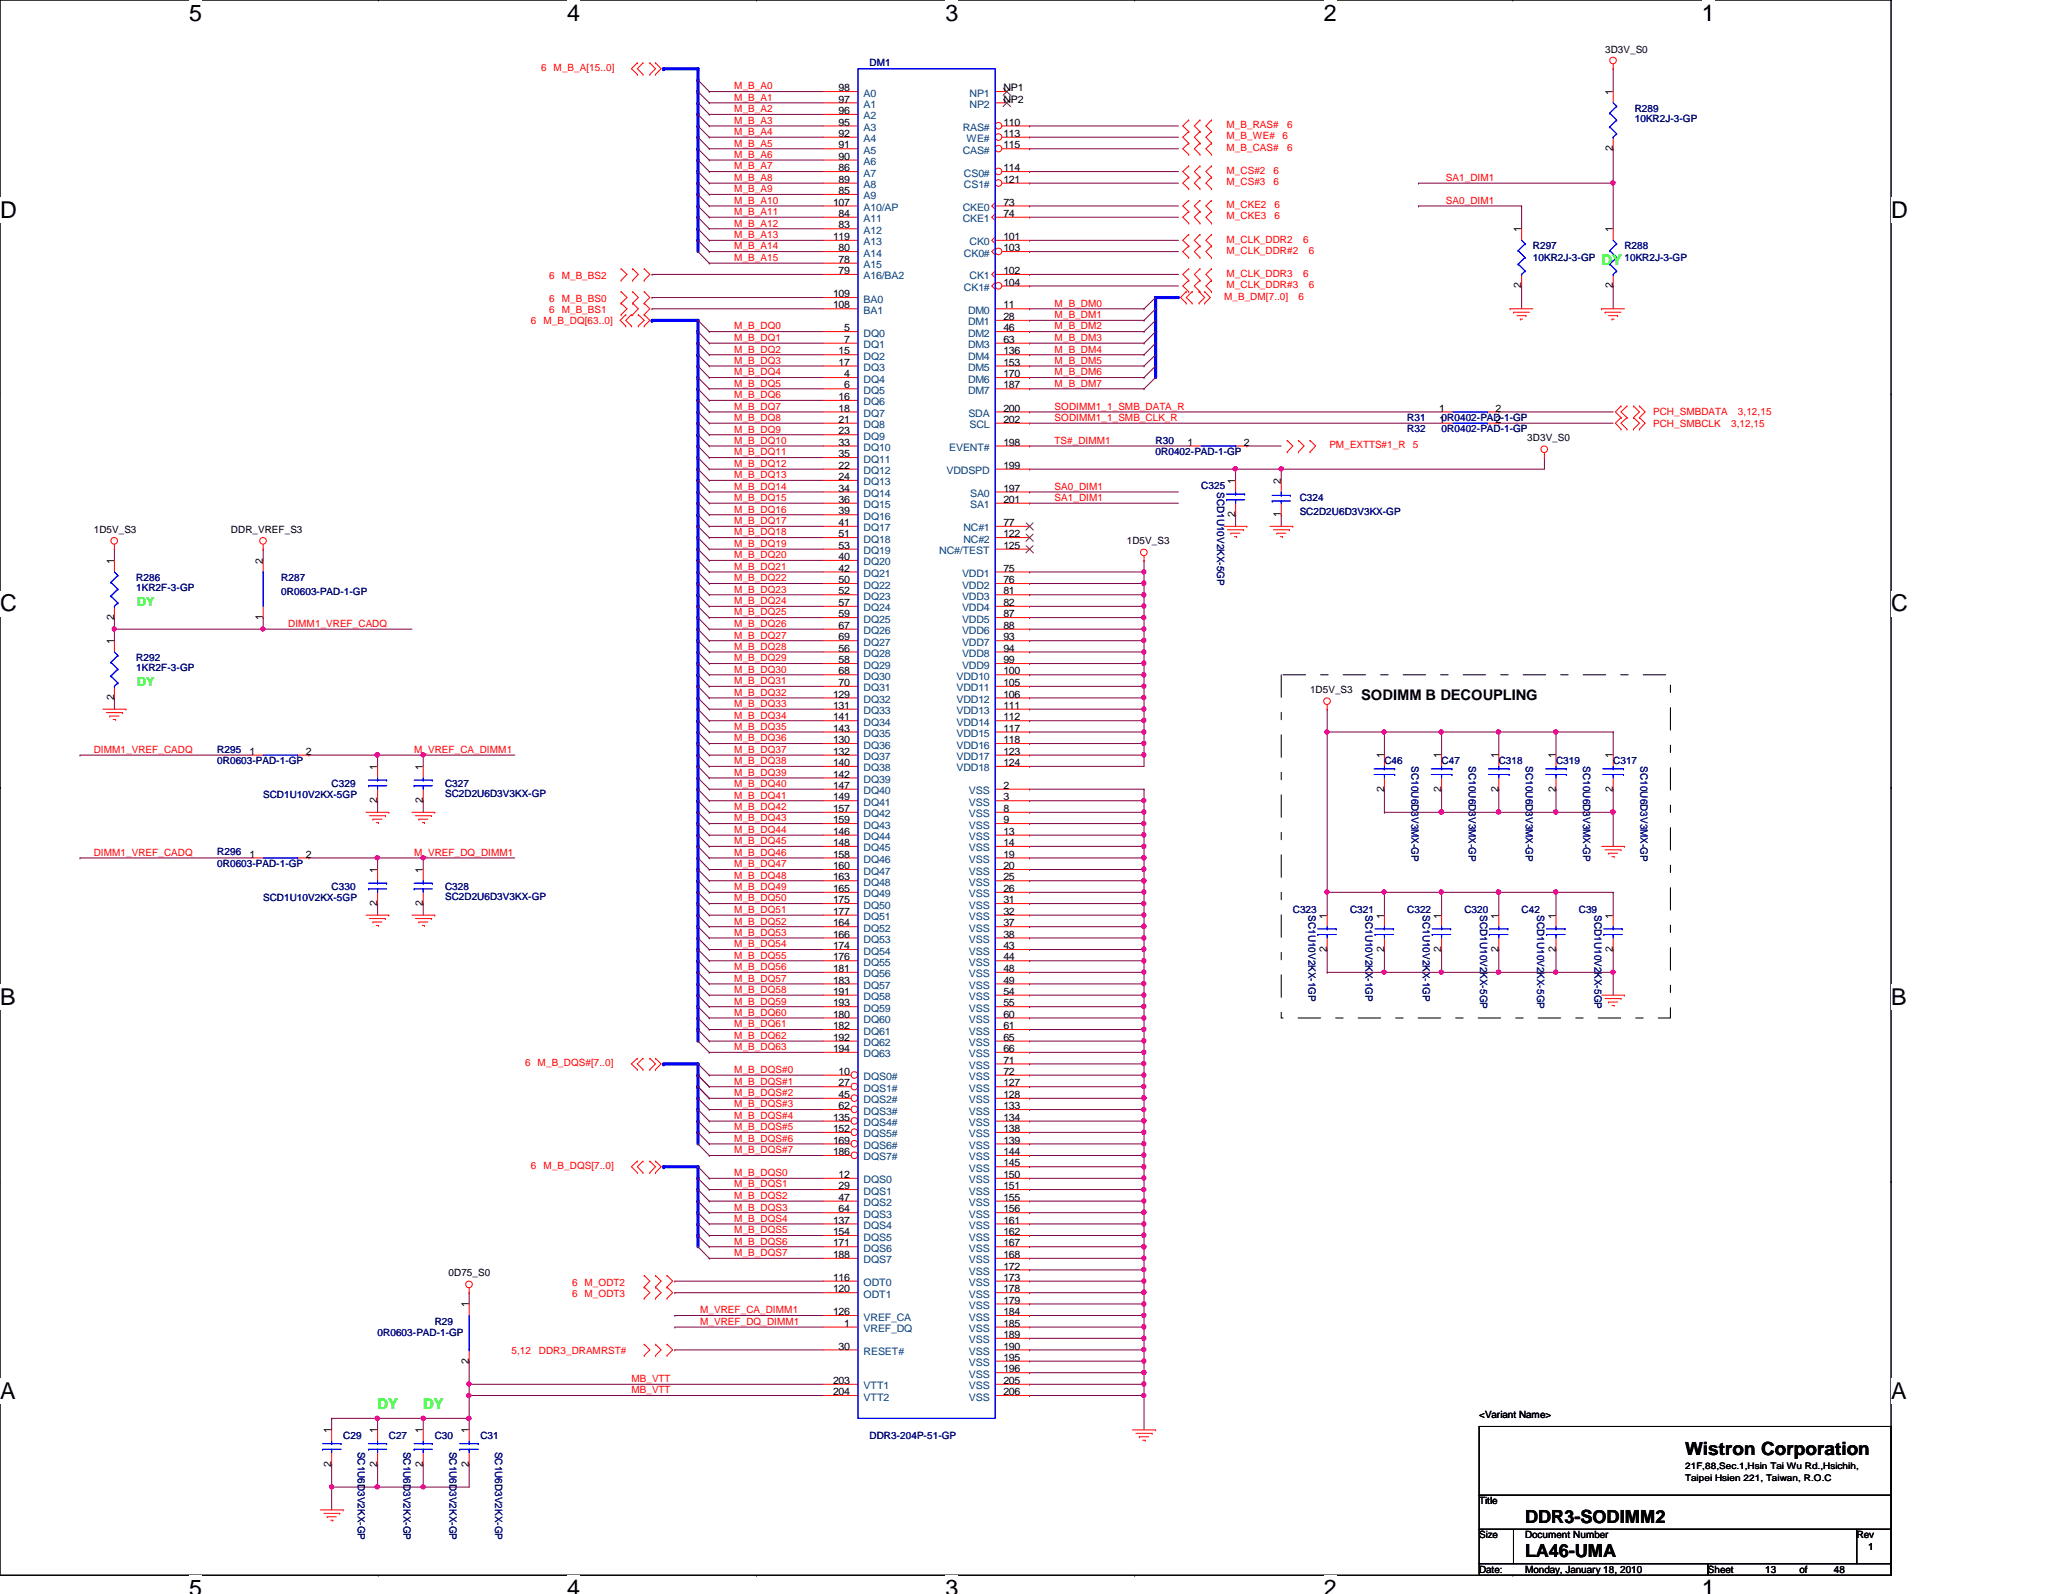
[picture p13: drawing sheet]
<svg xmlns="http://www.w3.org/2000/svg" width="279mm" height="216mm" viewBox="0 0 279 216" stroke-linecap="round" stroke-linejoin="round" font-family="sans-serif">
<defs><g id="words">
<g font-size="3.1">
<text x="25.6" y="2.8">5</text>
<text x="76.8" y="2.8">4</text>
<text x="128.1" y="2.8">3</text>
<text x="179.3" y="2.8">2</text>
<text x="230.5" y="2.8">1</text>
<text x="0" y="29.5">D</text>
<text x="256.1" y="29.5">D</text>
<text x="0" y="82.8">C</text>
<text x="256.1" y="82.8">C</text>
<text x="0" y="136.1">B</text>
<text x="256.1" y="136.1">B</text>
<text x="0" y="189.5">A</text>
<text x="256.1" y="189.5">A</text>
<text x="25.6" y="216.2">5</text>
<text x="76.8" y="216.2">4</text>
<text x="128.1" y="216.2">3</text>
<text x="179.3" y="216.2">2</text>
<text x="230.5" y="216.2">1</text>
</g>
<g font-size="2.5">
<text x="228.2" y="197">Wistron Corporation</text>
<text x="206.5" y="206.3">DDR3-SODIMM2</text>
<text x="206.5" y="210.9">LA46-UMA</text>
</g>
<g font-size="2" fill="#0f0">
<text x="216.9" y="35.9">DY</text>
<text x="51.1" y="190.9">DY</text>
<text x="57.3" y="190.9">DY</text>
</g>
<text font-size="2" x="184.4" y="94.8">SODIMM B DECOUPLING</text>
<g font-size="1.7" fill="#0f0">
<text x="18.6" y="82.1">DY</text>
<text x="18.6" y="93">DY</text>
</g>
<g font-size="1.4" fill="#f00">
<text x="73.3" y="9.6">6 M_B_A[15..0]</text>
<text x="99.4" y="13.6">M_B_A1</text>
<text x="99.4" y="15.2">M_B_A2</text>
<text x="99.4" y="16.8">M_B_A3</text>
<text x="99.4" y="12.1">M_B_A0</text>
<text x="166.1" y="17.4">M_B_RAS#</text>
<text x="174.3" y="17.4">6</text>
<text x="99.4" y="18.3">M_B_A4</text>
<text x="99.4" y="19.9">M_B_A5</text>
<text x="99.4" y="22.9">M_B_A7</text>
<text x="99.4" y="21.4">M_B_A6</text>
<text x="166.1" y="18.9">M_B_WE#</text>
<text x="166.1" y="23.5">M_CS#2</text>
<text x="166.1" y="20.4">M_B_CAS#</text>
<text x="172.5" y="23.5">6</text>
<text x="173.7" y="18.9">6</text>
<text x="174.3" y="20.4">6</text>
<text x="99.4" y="29.1">M_B_A11</text>
<text x="99.4" y="27.6">M_B_A10</text>
<text x="99.4" y="26">M_B_A9</text>
<text x="99.4" y="24.5">M_B_A8</text>
<text x="166.1" y="28.2">M_CKE2</text>
<text x="166.1" y="29.7">M_CKE3</text>
<text x="166.1" y="25.1">M_CS#3</text>
<text x="172.5" y="25.1">6</text>
<text x="172.6" y="28.2">6</text>
<text x="172.6" y="29.7">6</text>
<text x="195.8" y="24.5">SA1_DIM1</text>
<text x="195.8" y="27.6">SA0_DIM1</text>
<text x="99.4" y="30.7">M_B_A12</text>
<text x="99.4" y="35.3">M_B_A15</text>
<text x="99.4" y="33.8">M_B_A14</text>
<text x="99.4" y="32.3">M_B_A13</text>
<text x="166.1" y="32.9">M_CLK_DDR2</text>
<text x="166.1" y="34.4">M_CLK_DDR#2</text>
<text x="176.5" y="32.9">6</text>
<text x="177.2" y="34.4">6</text>
<text x="74.4" y="40.9">6 M_B_BS0</text>
<text x="74.4" y="37.8">6 M_B_BS2</text>
<text x="142.8" y="41.5">M_B_DM0</text>
<text x="165.8" y="40.6">M_B_DM[7..0]</text>
<text x="166.1" y="37.5">M_CLK_DDR3</text>
<text x="166.1" y="39">M_CLK_DDR#3</text>
<text x="175.9" y="40.6">6</text>
<text x="176.5" y="37.5">6</text>
<text x="177.2" y="39">6</text>
<text x="71.9" y="43.9">6</text>
<text x="73.6" y="43.9">M_B_DQ[63..0]</text>
<text x="74.4" y="42.5">6 M_B_BS1</text>
<text x="99.4" y="44.6">M_B_DQ0</text>
<text x="99.4" y="46.2">M_B_DQ1</text>
<text x="99.4" y="47.8">M_B_DQ2</text>
<text x="142.8" y="47.8">M_B_DM4</text>
<text x="142.8" y="43.1">M_B_DM1</text>
<text x="142.8" y="44.6">M_B_DM2</text>
<text x="142.8" y="46.2">M_B_DM3</text>
<text x="99.4" y="49.3">M_B_DQ3</text>
<text x="99.4" y="52.4">M_B_DQ5</text>
<text x="99.4" y="50.8">M_B_DQ4</text>
<text x="99.4" y="53.9">M_B_DQ6</text>
<text x="142.8" y="49.3">M_B_DM5</text>
<text x="142.8" y="50.8">M_B_DM6</text>
<text x="142.8" y="52.4">M_B_DM7</text>
<text x="99.4" y="55.5">M_B_DQ7</text>
<text x="99.4" y="57">M_B_DQ8</text>
<text x="99.4" y="58.6">M_B_DQ9</text>
<text x="142.8" y="57">SODIMM1_1_SMB_CLK_R</text>
<text x="142.8" y="55.5">SODIMM1_1_SMB_DATA_R</text>
<text x="223.9" y="56.2">PCH_SMBDATA</text>
<text x="223.9" y="57.8">PCH_SMBCLK</text>
<text x="234.4" y="57.8">3,12,15</text>
<text x="235.4" y="56.2">3,12,15</text>
<text x="99.4" y="64.8">M_B_DQ13</text>
<text x="99.4" y="63.2">M_B_DQ12</text>
<text x="99.4" y="61.7">M_B_DQ11</text>
<text x="99.4" y="60.1">M_B_DQ10</text>
<text x="142.8" y="60.1">TS#_DIMM1</text>
<text x="180" y="60.7">PM_EXTTS#1_R</text>
<text x="191.3" y="60.7">5</text>
<text x="99.4" y="66.3">M_B_DQ14</text>
<text x="99.4" y="67.9">M_B_DQ15</text>
<text x="99.4" y="71">M_B_DQ17</text>
<text x="99.4" y="69.4">M_B_DQ16</text>
<text x="142.8" y="66.3">SA0_DIM1</text>
<text x="142.8" y="67.9">SA1_DIM1</text>
<text x="99.4" y="74.1">M_B_DQ19</text>
<text x="99.4" y="72.5">M_B_DQ18</text>
<text x="99.4" y="77.2">M_B_DQ21</text>
<text x="99.4" y="75.6">M_B_DQ20</text>
<text x="99.4" y="80.3">M_B_DQ23</text>
<text x="99.4" y="78.7">M_B_DQ22</text>
<text x="99.4" y="81.8">M_B_DQ24</text>
<text x="99.4" y="83.4">M_B_DQ25</text>
<text x="39" y="84.9">DIMM1_VREF_CADQ</text>
<text x="99.4" y="86.5">M_B_DQ27</text>
<text x="99.4" y="84.9">M_B_DQ26</text>
<text x="99.4" y="89.6">M_B_DQ29</text>
<text x="99.4" y="88">M_B_DQ28</text>
<text x="99.4" y="92.7">M_B_DQ31</text>
<text x="99.4" y="91.1">M_B_DQ30</text>
<text x="99.4" y="95.8">M_B_DQ33</text>
<text x="99.4" y="94.2">M_B_DQ32</text>
<text x="12.7" y="102">DIMM1_VREF_CADQ</text>
<text x="56.1" y="102">M_VREF_CA_DIMM1</text>
<text x="99.4" y="98.8">M_B_DQ35</text>
<text x="99.4" y="97.3">M_B_DQ34</text>
<text x="99.4" y="102">M_B_DQ37</text>
<text x="99.4" y="100.4">M_B_DQ36</text>
<text x="99.4" y="106.6">M_B_DQ40</text>
<text x="99.4" y="105.1">M_B_DQ39</text>
<text x="99.4" y="103.5">M_B_DQ38</text>
<text x="99.4" y="109.7">M_B_DQ42</text>
<text x="99.4" y="108.2">M_B_DQ41</text>
<text x="99.4" y="111.3">M_B_DQ43</text>
<text x="99.4" y="112.8">M_B_DQ44</text>
<text x="12.7" y="115.9">DIMM1_VREF_CADQ</text>
<text x="56.1" y="115.9">M_VREF_DQ_DIMM1</text>
<text x="99.4" y="115.9">M_B_DQ46</text>
<text x="99.4" y="114.3">M_B_DQ45</text>
<text x="99.4" y="117.5">M_B_DQ47</text>
<text x="99.4" y="119">M_B_DQ48</text>
<text x="99.4" y="123.7">M_B_DQ51</text>
<text x="99.4" y="122.1">M_B_DQ50</text>
<text x="99.4" y="120.6">M_B_DQ49</text>
<text x="99.4" y="125.2">M_B_DQ52</text>
<text x="99.4" y="126.7">M_B_DQ53</text>
<text x="99.4" y="129.8">M_B_DQ55</text>
<text x="99.4" y="128.3">M_B_DQ54</text>
<text x="99.4" y="131.4">M_B_DQ56</text>
<text x="99.4" y="133">M_B_DQ57</text>
<text x="99.4" y="136.1">M_B_DQ59</text>
<text x="99.4" y="134.5">M_B_DQ58</text>
<text x="99.4" y="137.6">M_B_DQ60</text>
<text x="99.4" y="142.2">M_B_DQ63</text>
<text x="99.4" y="140.7">M_B_DQ62</text>
<text x="99.4" y="139.1">M_B_DQ61</text>
<text x="71.1" y="144.4">6 M_B_DQS#[7..0]</text>
<text x="99.4" y="145.3">M_B_DQS#0</text>
<text x="99.4" y="146.9">M_B_DQS#1</text>
<text x="99.4" y="148.5">M_B_DQS#2</text>
<text x="99.4" y="150">M_B_DQS#3</text>
<text x="99.4" y="153.1">M_B_DQS#5</text>
<text x="99.4" y="154.6">M_B_DQS#6</text>
<text x="99.4" y="151.6">M_B_DQS#4</text>
<text x="71.9" y="158.3">6</text>
<text x="73.6" y="158.3">M_B_DQS[7..0]</text>
<text x="99.4" y="156.2">M_B_DQS#7</text>
<text x="99.4" y="159.3">M_B_DQS0</text>
<text x="99.4" y="160.8">M_B_DQS1</text>
<text x="99.4" y="164">M_B_DQS3</text>
<text x="99.4" y="165.5">M_B_DQS4</text>
<text x="99.4" y="167">M_B_DQS5</text>
<text x="99.4" y="162.4">M_B_DQS2</text>
<text x="99.4" y="168.6">M_B_DQS6</text>
<text x="99.4" y="170.1">M_B_DQS7</text>
<text x="77.5" y="174.2">6 M_ODT2</text>
<text x="77.5" y="175.7">6 M_ODT3</text>
<text x="94.8" y="177.9">M_VREF_CA_DIMM1</text>
<text x="94.8" y="179.5">M_VREF_DQ_DIMM1</text>
<text x="69.3" y="183.4">5,12</text>
<text x="73" y="183.4">DDR3_DRAMRST#</text>
<text x="85.5" y="187.2">MB_VTT</text>
<text x="85.5" y="188.7">MB_VTT</text>
</g>
<g font-size="1.4" fill="#000080">
<text x="117.8" y="9">DM1</text>
<text x="221.4" y="15.2">R289</text>
<text x="221.4" y="16.6">10KR2J-3-GP</text>
<text x="207.6" y="33.8">R297</text>
<text x="207.6" y="35.3">10KR2J-3-GP</text>
<text x="220" y="33.8">R288</text>
<text x="220" y="35.3">10KR2J-3-GP</text>
<text x="190.6" y="58.5">R32</text>
<text x="190.6" y="57">R31</text>
<text x="195.2" y="58.5">0R0402-PAD-1-GP</text>
<text x="156.5" y="60.1">R30</text>
<text x="156.5" y="61.6">0R0402-PAD-1-GP</text>
<text x="162.7" y="66.3">C325</text>
<text x="164.8" y="66.6" transform="rotate(90 164.8 66.6)">SCD1U10V2KX-5GP</text>
<text x="176" y="67.9">C324</text>
<text x="176" y="69.7">SC2D2U6D3V3KX-GP</text>
<text x="18.5" y="78.7">R286</text>
<text x="18.5" y="80.1">1KR2F-3-GP</text>
<text x="38.1" y="78.7">R287</text>
<text x="38.1" y="80.6">0R0603-PAD-1-GP</text>
<text x="18.5" y="89.5">R292</text>
<text x="18.5" y="90.9">1KR2F-3-GP</text>
<text x="29.4" y="101.9">R295</text>
<text x="29.4" y="103.5">0R0603-PAD-1-GP</text>
<text x="44.9" y="106.6">C329</text>
<text x="60.3" y="106.6">C327</text>
<text x="60.3" y="108">SC2D2U6D3V3KX-GP</text>
<text x="187.5" y="103.5">C46</text>
<text x="191.2" y="103.8" transform="rotate(90 191.2 103.8)">SC10U6D3V3MX-GP</text>
<text x="195.2" y="103.5">C47</text>
<text x="198.9" y="103.8" transform="rotate(90 198.9 103.8)">SC10U6D3V3MX-GP</text>
<text x="203" y="103.5">C318</text>
<text x="206.7" y="103.8" transform="rotate(90 206.7 103.8)">SC10U6D3V3MX-GP</text>
<text x="210.7" y="103.5">C319</text>
<text x="214.4" y="103.8" transform="rotate(90 214.4 103.8)">SC10U6D3V3MX-GP</text>
<text x="218.5" y="103.5">C317</text>
<text x="222.2" y="103.8" transform="rotate(90 222.2 103.8)">SC10U6D3V3MX-GP</text>
<text x="35.6" y="108.1">SCD1U10V2KX-5GP</text>
<text x="29.4" y="115.9">R296</text>
<text x="29.4" y="117.4">0R0603-PAD-1-GP</text>
<text x="35.6" y="122.1">SCD1U10V2KX-5GP</text>
<text x="44.9" y="120.5">C330</text>
<text x="60.3" y="120.5">C328</text>
<text x="60.3" y="121.9">SC2D2U6D3V3KX-GP</text>
<text x="175.1" y="123.6">C323</text>
<text x="177.2" y="124" transform="rotate(90 177.2 124)">SC1U10V2KX-1GP</text>
<text x="182.8" y="123.6">C321</text>
<text x="185" y="124" transform="rotate(90 185 124)">SC1U10V2KX-1GP</text>
<text x="190.6" y="123.6">C322</text>
<text x="192.7" y="124" transform="rotate(90 192.7 124)">SC1U10V2KX-1GP</text>
<text x="198.3" y="123.6">C320</text>
<text x="200.4" y="124" transform="rotate(90 200.4 124)">SCD1U10V2KX-5GP</text>
<text x="206.1" y="123.6">C42</text>
<text x="208.2" y="124" transform="rotate(90 208.2 124)">SCD1U10V2KX-5GP</text>
<text x="213.8" y="123.6">C39</text>
<text x="215.9" y="124" transform="rotate(90 215.9 124)">SCD1U10V2KX-5GP</text>
<text x="58.9" y="179.4">R29</text>
<text x="51.1" y="181">0R0603-PAD-1-GP</text>
<text x="46.5" y="194.9">C29</text>
<text x="48.5" y="196.6" transform="rotate(90 48.5 196.6)">SC1U6D3V2KX-GP</text>
<text x="52.7" y="194.9">C27</text>
<text x="54.7" y="196.6" transform="rotate(90 54.7 196.6)">SC1U6D3V2KX-GP</text>
<text x="58.9" y="194.9">C30</text>
<text x="60.9" y="196.6" transform="rotate(90 60.9 196.6)">SC1U6D3V2KX-GP</text>
<text x="65.1" y="194.9">C31</text>
<text x="67.1" y="196.6" transform="rotate(90 67.1 196.6)">SC1U6D3V2KX-GP</text>
<text x="117.8" y="194.9">DDR3-204P-51-GP</text>
</g>
<g font-size="1.4">
<text x="217.4" y="7.1">3D3V_S0</text>
<text x="113.6" y="12.4">98</text>
<text x="113.6" y="13.9">97</text>
<text x="113.6" y="15.5">96</text>
<text x="113.6" y="17">95</text>
<text x="135.9" y="12.4">NP1</text>
<text x="135.9" y="13.9">NP2</text>
<text x="135.9" y="17">110</text>
<text x="218.4" y="12.8" transform="rotate(-90 218.4 12.8)">1</text>
<text x="113.6" y="18.5">92</text>
<text x="113.6" y="20.1">91</text>
<text x="113.6" y="21.6">90</text>
<text x="113.6" y="23.2">86</text>
<text x="135.9" y="18.5">113</text>
<text x="135.9" y="20.1">115</text>
<text x="135.9" y="23.2">114</text>
<text x="218.4" y="20.5" transform="rotate(-90 218.4 20.5)">2</text>
<text x="112.8" y="27.9">107</text>
<text x="113.6" y="24.8">89</text>
<text x="113.6" y="26.3">85</text>
<text x="113.6" y="29.4">84</text>
<text x="135.9" y="24.8">121</text>
<text x="135.9" y="27.9">73</text>
<text x="135.9" y="29.4">74</text>
<text x="112.8" y="32.5">119</text>
<text x="113.6" y="30.9">83</text>
<text x="113.6" y="34">80</text>
<text x="113.6" y="35.6">78</text>
<text x="135.9" y="32.5">101</text>
<text x="135.9" y="34">103</text>
<text x="206" y="31.5" transform="rotate(-90 206 31.5)">1</text>
<text x="218.4" y="31.5" transform="rotate(-90 218.4 31.5)">1</text>
<text x="112.8" y="40.3">109</text>
<text x="112.8" y="41.8">108</text>
<text x="113.6" y="37.1">79</text>
<text x="135.9" y="37.1">102</text>
<text x="135.9" y="38.7">104</text>
<text x="135.9" y="41.8">11</text>
<text x="206" y="39.1" transform="rotate(-90 206 39.1)">2</text>
<text x="218.4" y="39.1" transform="rotate(-90 218.4 39.1)">2</text>
<text x="114.3" y="44.9">5</text>
<text x="114.3" y="46.4">7</text>
<text x="135.9" y="43.3">28</text>
<text x="135.9" y="44.9">46</text>
<text x="135.9" y="46.4">63</text>
<text x="113.6" y="48">15</text>
<text x="113.6" y="49.5">17</text>
<text x="114.3" y="51.1">4</text>
<text x="114.3" y="52.6">6</text>
<text x="135.9" y="48">136</text>
<text x="135.9" y="49.5">153</text>
<text x="135.9" y="51.1">170</text>
<text x="135.9" y="52.6">187</text>
<text x="113.6" y="54.2">16</text>
<text x="113.6" y="55.8">18</text>
<text x="113.6" y="57.3">21</text>
<text x="113.6" y="58.8">23</text>
<text x="135.9" y="55.8">200</text>
<text x="135.9" y="57.3">202</text>
<text x="194.9" y="57.3">10R0402-PAD-1-GP</text>
<text x="194.9" y="55.8">1</text>
<text x="202.5" y="57.3">2</text>
<text x="202.5" y="55.8">2</text>
<text x="206.8" y="59.8">3D3V_S0</text>
<text x="113.6" y="60.4">33</text>
<text x="113.6" y="61.9">35</text>
<text x="113.6" y="63.5">22</text>
<text x="113.6" y="65">24</text>
<text x="135.9" y="63.5">199</text>
<text x="135.9" y="60.4">198</text>
<text x="160.8" y="60.4">1</text>
<text x="167.3" y="65.5" transform="rotate(-90 167.3 65.5)">1</text>
<text x="168.4" y="60.4">2</text>
<text x="173.5" y="65.5" transform="rotate(-90 173.5 65.5)">2</text>
<text x="113.6" y="66.6">34</text>
<text x="113.6" y="68.1">36</text>
<text x="113.6" y="69.7">39</text>
<text x="113.6" y="71.2">41</text>
<text x="135.9" y="66.6">197</text>
<text x="135.9" y="68.1">201</text>
<text x="135.9" y="71.2">77</text>
<text x="167.3" y="70.1" transform="rotate(-90 167.3 70.1)">2</text>
<text x="173.5" y="70.1" transform="rotate(-90 173.5 70.1)">1</text>
<text x="12.7" y="72.2">1D5V_S3</text>
<text x="15.5" y="76.4" transform="rotate(-90 15.5 76.4)">1</text>
<text x="31.3" y="72.2">DDR_VREF_S3</text>
<text x="35.6" y="76.4" transform="rotate(-90 35.6 76.4)">2</text>
<text x="113.6" y="72.8">51</text>
<text x="113.6" y="74.3">53</text>
<text x="113.6" y="75.9">40</text>
<text x="113.6" y="77.4">42</text>
<text x="135.9" y="72.8">122</text>
<text x="135.9" y="74.3">125</text>
<text x="135.9" y="77.4">75</text>
<text x="152.6" y="73.7">1D5V_S3</text>
<text x="113.6" y="79">50</text>
<text x="113.6" y="80.5">52</text>
<text x="113.6" y="82.1">57</text>
<text x="113.6" y="83.6">59</text>
<text x="135.9" y="80.5">81</text>
<text x="135.9" y="82.1">82</text>
<text x="135.9" y="83.6">87</text>
<text x="135.9" y="79">76</text>
<text x="15.5" y="87.2" transform="rotate(-90 15.5 87.2)">1</text>
<text x="15.5" y="84" transform="rotate(-90 15.5 84)">2</text>
<text x="35.6" y="84" transform="rotate(-90 35.6 84)">1</text>
<text x="113.6" y="85.2">67</text>
<text x="113.6" y="86.7">69</text>
<text x="113.6" y="88.3">56</text>
<text x="113.6" y="89.8">58</text>
<text x="135.9" y="85.2">88</text>
<text x="135.9" y="86.7">93</text>
<text x="135.9" y="88.3">94</text>
<text x="135.9" y="89.8">99</text>
<text x="15.5" y="94.9" transform="rotate(-90 15.5 94.9)">2</text>
<text x="112.8" y="94.5">129</text>
<text x="113.6" y="91.4">68</text>
<text x="113.6" y="92.9">70</text>
<text x="135.9" y="91.4">100</text>
<text x="135.9" y="92.9">105</text>
<text x="135.9" y="94.5">106</text>
<text x="177.4" y="93.9">1D5V_S3</text>
<text x="112.8" y="96">131</text>
<text x="112.8" y="97.6">141</text>
<text x="112.8" y="99.1">143</text>
<text x="112.8" y="100.7">130</text>
<text x="135.9" y="96">111</text>
<text x="135.9" y="97.6">112</text>
<text x="135.9" y="99.1">117</text>
<text x="135.9" y="100.7">118</text>
<text x="33.8" y="102.2">1</text>
<text x="41.4" y="102.2">2</text>
<text x="51.1" y="104.3" transform="rotate(-90 51.1 104.3)">1</text>
<text x="57.3" y="104.3" transform="rotate(-90 57.3 104.3)">1</text>
<text x="112.8" y="102.2">132</text>
<text x="112.8" y="103.8">140</text>
<text x="112.8" y="105.3">142</text>
<text x="112.8" y="106.8">147</text>
<text x="135.9" y="106.8">2</text>
<text x="135.9" y="103.8">124</text>
<text x="135.9" y="102.2">123</text>
<text x="187.5" y="107.3" transform="rotate(-90 187.5 107.3)">2</text>
<text x="187.5" y="102.7" transform="rotate(-90 187.5 102.7)">1</text>
<text x="195.2" y="107.3" transform="rotate(-90 195.2 107.3)">2</text>
<text x="195.2" y="102.7" transform="rotate(-90 195.2 102.7)">1</text>
<text x="202.9" y="107.3" transform="rotate(-90 202.9 107.3)">2</text>
<text x="202.9" y="102.7" transform="rotate(-90 202.9 102.7)">1</text>
<text x="210.7" y="107.3" transform="rotate(-90 210.7 107.3)">2</text>
<text x="210.7" y="102.7" transform="rotate(-90 210.7 102.7)">1</text>
<text x="218.4" y="107.3" transform="rotate(-90 218.4 107.3)">2</text>
<text x="218.4" y="102.7" transform="rotate(-90 218.4 102.7)">1</text>
<text x="51.1" y="108.8" transform="rotate(-90 51.1 108.8)">2</text>
<text x="57.3" y="108.8" transform="rotate(-90 57.3 108.8)">2</text>
<text x="112.8" y="108.4">149</text>
<text x="112.8" y="110">157</text>
<text x="112.8" y="111.5">159</text>
<text x="112.8" y="113.1">146</text>
<text x="135.9" y="108.4">3</text>
<text x="135.9" y="110">8</text>
<text x="135.9" y="111.5">9</text>
<text x="135.9" y="113.1">13</text>
<text x="33.8" y="116.2">1</text>
<text x="41.4" y="116.2">2</text>
<text x="51.1" y="118.2" transform="rotate(-90 51.1 118.2)">1</text>
<text x="57.3" y="118.2" transform="rotate(-90 57.3 118.2)">1</text>
<text x="112.8" y="114.6">148</text>
<text x="112.8" y="116.2">158</text>
<text x="112.8" y="117.7">160</text>
<text x="112.8" y="119.3">163</text>
<text x="135.9" y="114.6">14</text>
<text x="135.9" y="116.2">19</text>
<text x="135.9" y="117.7">20</text>
<text x="135.9" y="119.3">25</text>
<text x="51.1" y="122.8" transform="rotate(-90 51.1 122.8)">2</text>
<text x="57.3" y="122.8" transform="rotate(-90 57.3 122.8)">2</text>
<text x="112.8" y="120.8">165</text>
<text x="112.8" y="122.3">175</text>
<text x="112.8" y="123.9">177</text>
<text x="112.8" y="125.5">164</text>
<text x="135.9" y="120.8">26</text>
<text x="135.9" y="122.3">31</text>
<text x="135.9" y="123.9">32</text>
<text x="135.9" y="125.5">37</text>
<text x="179.7" y="124.4" transform="rotate(-90 179.7 124.4)">1</text>
<text x="187.5" y="124.4" transform="rotate(-90 187.5 124.4)">1</text>
<text x="195.2" y="124.4" transform="rotate(-90 195.2 124.4)">1</text>
<text x="202.9" y="124.4" transform="rotate(-90 202.9 124.4)">1</text>
<text x="210.7" y="124.4" transform="rotate(-90 210.7 124.4)">1</text>
<text x="218.4" y="124.4" transform="rotate(-90 218.4 124.4)">1</text>
<text x="112.8" y="127">166</text>
<text x="112.8" y="128.6">174</text>
<text x="112.8" y="130.1">176</text>
<text x="112.8" y="131.7">181</text>
<text x="135.9" y="127">38</text>
<text x="135.9" y="128.6">43</text>
<text x="135.9" y="130.1">44</text>
<text x="135.9" y="131.7">48</text>
<text x="179.7" y="128.9" transform="rotate(-90 179.7 128.9)">2</text>
<text x="187.5" y="128.9" transform="rotate(-90 187.5 128.9)">2</text>
<text x="195.2" y="128.9" transform="rotate(-90 195.2 128.9)">2</text>
<text x="202.9" y="128.9" transform="rotate(-90 202.9 128.9)">2</text>
<text x="210.7" y="128.9" transform="rotate(-90 210.7 128.9)">2</text>
<text x="218.4" y="128.9" transform="rotate(-90 218.4 128.9)">2</text>
<text x="112.8" y="133.2">183</text>
<text x="112.8" y="134.7">191</text>
<text x="112.8" y="136.3">193</text>
<text x="112.8" y="137.8">180</text>
<text x="135.9" y="133.2">49</text>
<text x="135.9" y="134.7">54</text>
<text x="135.9" y="136.3">55</text>
<text x="135.9" y="137.8">60</text>
<text x="112.8" y="139.4">182</text>
<text x="112.8" y="141">192</text>
<text x="112.8" y="142.5">194</text>
<text x="135.9" y="139.4">61</text>
<text x="135.9" y="141">65</text>
<text x="135.9" y="142.5">66</text>
<text x="113.6" y="145.6">10</text>
<text x="113.6" y="147.2">27</text>
<text x="113.6" y="148.7">45</text>
<text x="135.9" y="144.1">71</text>
<text x="135.9" y="145.6">72</text>
<text x="135.9" y="147.2">127</text>
<text x="135.9" y="148.7">128</text>
<text x="112.8" y="151.8">135</text>
<text x="112.8" y="153.3">152</text>
<text x="112.8" y="154.9">169</text>
<text x="113.6" y="150.2">62</text>
<text x="135.9" y="151.8">134</text>
<text x="135.9" y="150.2">133</text>
<text x="135.9" y="153.3">138</text>
<text x="135.9" y="154.9">139</text>
<text x="112.8" y="156.5">186</text>
<text x="113.6" y="159.6">12</text>
<text x="113.6" y="161.1">29</text>
<text x="135.9" y="156.5">144</text>
<text x="135.9" y="158">145</text>
<text x="135.9" y="161.1">151</text>
<text x="135.9" y="159.6">150</text>
<text x="112.8" y="165.7">137</text>
<text x="112.8" y="167.3">154</text>
<text x="113.6" y="162.6">47</text>
<text x="113.6" y="164.2">64</text>
<text x="135.9" y="162.6">155</text>
<text x="135.9" y="164.2">156</text>
<text x="135.9" y="165.7">161</text>
<text x="135.9" y="167.3">162</text>
<text x="60.7" y="172.9">0D75_S0</text>
<text x="112.8" y="168.8">171</text>
<text x="112.8" y="170.4">188</text>
<text x="112.8" y="173.5">116</text>
<text x="135.9" y="168.8">167</text>
<text x="135.9" y="170.4">168</text>
<text x="135.9" y="173.5">173</text>
<text x="135.9" y="172">172</text>
<text x="63.5" y="177.1" transform="rotate(-90 63.5 177.1)">1</text>
<text x="112.8" y="175">120</text>
<text x="112.8" y="178.1">126</text>
<text x="114.3" y="179.7">1</text>
<text x="135.9" y="176.6">179</text>
<text x="135.9" y="175">178</text>
<text x="135.9" y="179.7">185</text>
<text x="135.9" y="178.1">184</text>
<text x="63.5" y="184.7" transform="rotate(-90 63.5 184.7)">2</text>
<text x="113.6" y="182.8">30</text>
<text x="135.9" y="181.2">189</text>
<text x="135.9" y="182.8">190</text>
<text x="135.9" y="184.3">195</text>
<text x="135.9" y="185.9">196</text>
<text x="112.8" y="187.5">203</text>
<text x="112.8" y="189">204</text>
<text x="135.9" y="187.5">205</text>
<text x="135.9" y="189">206</text>
<text x="44.9" y="194.1" transform="rotate(-90 44.9 194.1)">1</text>
<text x="51.1" y="194.1" transform="rotate(-90 51.1 194.1)">1</text>
<text x="57.3" y="194.1" transform="rotate(-90 57.3 194.1)">1</text>
<text x="63.5" y="194.1" transform="rotate(-90 63.5 194.1)">1</text>
<text x="200.3" y="192.1">&lt;Variant Name&gt;</text>
<text x="44.9" y="198.7" transform="rotate(-90 44.9 198.7)">2</text>
<text x="51.1" y="198.7" transform="rotate(-90 51.1 198.7)">2</text>
<text x="57.3" y="198.7" transform="rotate(-90 57.3 198.7)">2</text>
<text x="63.5" y="198.7" transform="rotate(-90 63.5 198.7)">2</text>
<text x="200.3" y="203.8">Title</text>
<text x="200.3" y="208.4">Size</text>
<text x="206.5" y="208.4">Document Number</text>
<text x="251.5" y="208.4">Rev</text>
<text x="253" y="209.9">1</text>
<text x="200.3" y="213">Date:</text>
<text x="206.5" y="213">Monday, January 18, 2010</text>
<text x="231.3" y="213">Sheet</text>
<text x="239.1" y="213">13</text>
<text x="243.7" y="213">of</text>
<text x="248.4" y="213">48</text>
</g>
<g font-size="1.4" fill="#004080">
<text x="117" y="13.1">A0</text>
<text x="117" y="14.6">A1</text>
<text x="117" y="16.2">A2</text>
<text x="117" y="17.7">A3</text>
<text x="130.4" y="17.7">RAS#</text>
<text x="131.3" y="13.1">NP1</text>
<text x="131.3" y="14.6">NP2</text>
<text x="117" y="19.3">A4</text>
<text x="117" y="20.8">A5</text>
<text x="117" y="22.4">A6</text>
<text x="117" y="23.9">A7</text>
<text x="130.4" y="20.8">CAS#</text>
<text x="130.6" y="23.9">CS0#</text>
<text x="130.9" y="19.3">WE#</text>
<text x="117" y="25.5">A8</text>
<text x="117" y="27">A9</text>
<text x="117" y="28.6">A10/AP</text>
<text x="130.4" y="28.6">CKE0</text>
<text x="130.6" y="25.5">CS1#</text>
<text x="117" y="30.1">A11</text>
<text x="117" y="31.7">A12</text>
<text x="117" y="33.2">A13</text>
<text x="117" y="34.8">A14</text>
<text x="130.4" y="30.1">CKE1</text>
<text x="130.6" y="34.8">CK0#</text>
<text x="131.3" y="33.2">CK0</text>
<text x="117" y="36.3">A15</text>
<text x="117" y="37.8">A16/BA2</text>
<text x="117" y="41">BA0</text>
<text x="130.6" y="39.4">CK1#</text>
<text x="131.3" y="37.8">CK1</text>
<text x="117" y="42.5">BA1</text>
<text x="117" y="45.6">DQ0</text>
<text x="117" y="47.2">DQ1</text>
<text x="131.1" y="42.5">DM0</text>
<text x="131.1" y="44.1">DM1</text>
<text x="131.1" y="45.6">DM2</text>
<text x="131.1" y="47.2">DM3</text>
<text x="117" y="48.7">DQ2</text>
<text x="117" y="50.2">DQ3</text>
<text x="117" y="51.8">DQ4</text>
<text x="117" y="53.3">DQ5</text>
<text x="131.1" y="48.7">DM4</text>
<text x="131.1" y="50.2">DM5</text>
<text x="131.1" y="51.8">DM6</text>
<text x="131.1" y="53.3">DM7</text>
<text x="117" y="54.9">DQ6</text>
<text x="117" y="56.5">DQ7</text>
<text x="117" y="58">DQ8</text>
<text x="117" y="59.6">DQ9</text>
<text x="131.1" y="56.5">SDA</text>
<text x="131.3" y="58">SCL</text>
<text x="117" y="61.1">DQ10</text>
<text x="117" y="62.7">DQ11</text>
<text x="117" y="64.2">DQ12</text>
<text x="117" y="65.7">DQ13</text>
<text x="128.2" y="64.2">VDDSPD</text>
<text x="128.6" y="61.1">EVENT#</text>
<text x="117" y="67.3">DQ14</text>
<text x="117" y="68.8">DQ15</text>
<text x="117" y="70.4">DQ16</text>
<text x="117" y="72">DQ17</text>
<text x="130.5" y="72">NC#1</text>
<text x="131.4" y="67.3">SA0</text>
<text x="131.4" y="68.8">SA1</text>
<text x="117" y="73.5">DQ18</text>
<text x="117" y="75.1">DQ19</text>
<text x="117" y="76.6">DQ20</text>
<text x="127.2" y="75.1">NC#/TEST</text>
<text x="130.5" y="73.5">NC#2</text>
<text x="117" y="78.1">DQ21</text>
<text x="117" y="79.7">DQ22</text>
<text x="117" y="81.2">DQ23</text>
<text x="117" y="82.8">DQ24</text>
<text x="130.3" y="81.2">VDD3</text>
<text x="130.3" y="82.8">VDD4</text>
<text x="130.3" y="78.1">VDD1</text>
<text x="130.3" y="79.7">VDD2</text>
<text x="117" y="84.3">DQ25</text>
<text x="117" y="85.9">DQ26</text>
<text x="117" y="87.5">DQ27</text>
<text x="117" y="89">DQ28</text>
<text x="130.3" y="84.3">VDD5</text>
<text x="130.3" y="85.9">VDD6</text>
<text x="130.3" y="87.5">VDD7</text>
<text x="130.3" y="89">VDD8</text>
<text x="117" y="90.6">DQ29</text>
<text x="117" y="92.1">DQ30</text>
<text x="117" y="93.6">DQ31</text>
<text x="117" y="95.2">DQ32</text>
<text x="129.5" y="92.1">VDD10</text>
<text x="129.5" y="93.6">VDD11</text>
<text x="129.5" y="95.2">VDD12</text>
<text x="130.3" y="90.6">VDD9</text>
<text x="117" y="96.7">DQ33</text>
<text x="117" y="98.3">DQ34</text>
<text x="117" y="99.8">DQ35</text>
<text x="117" y="101.4">DQ36</text>
<text x="129.5" y="96.7">VDD13</text>
<text x="129.5" y="98.3">VDD14</text>
<text x="129.5" y="99.8">VDD15</text>
<text x="129.5" y="101.4">VDD16</text>
<text x="117" y="103">DQ37</text>
<text x="117" y="104.5">DQ38</text>
<text x="117" y="106">DQ39</text>
<text x="117" y="107.6">DQ40</text>
<text x="129.5" y="104.5">VDD18</text>
<text x="129.5" y="103">VDD17</text>
<text x="131.2" y="107.6">VSS</text>
<text x="117" y="109.1">DQ41</text>
<text x="117" y="110.7">DQ42</text>
<text x="117" y="112.2">DQ43</text>
<text x="117" y="113.8">DQ44</text>
<text x="131.2" y="109.1">VSS</text>
<text x="131.2" y="110.7">VSS</text>
<text x="131.2" y="112.2">VSS</text>
<text x="131.2" y="113.8">VSS</text>
<text x="117" y="115.3">DQ45</text>
<text x="117" y="116.9">DQ46</text>
<text x="117" y="118.4">DQ47</text>
<text x="117" y="120">DQ48</text>
<text x="131.2" y="115.3">VSS</text>
<text x="131.2" y="116.9">VSS</text>
<text x="131.2" y="118.4">VSS</text>
<text x="131.2" y="120">VSS</text>
<text x="117" y="121.5">DQ49</text>
<text x="117" y="123.1">DQ50</text>
<text x="117" y="124.6">DQ51</text>
<text x="131.2" y="121.5">VSS</text>
<text x="131.2" y="123.1">VSS</text>
<text x="131.2" y="124.6">VSS</text>
<text x="117" y="126.2">DQ52</text>
<text x="117" y="127.7">DQ53</text>
<text x="117" y="129.3">DQ54</text>
<text x="117" y="130.8">DQ55</text>
<text x="131.2" y="126.2">VSS</text>
<text x="131.2" y="127.7">VSS</text>
<text x="131.2" y="129.3">VSS</text>
<text x="131.2" y="130.8">VSS</text>
<text x="117" y="132.4">DQ56</text>
<text x="117" y="133.9">DQ57</text>
<text x="117" y="135.5">DQ58</text>
<text x="117" y="137">DQ59</text>
<text x="131.2" y="132.4">VSS</text>
<text x="131.2" y="133.9">VSS</text>
<text x="131.2" y="135.5">VSS</text>
<text x="131.2" y="137">VSS</text>
<text x="117" y="138.6">DQ60</text>
<text x="117" y="140.1">DQ61</text>
<text x="117" y="141.7">DQ62</text>
<text x="117" y="143.2">DQ63</text>
<text x="131.2" y="138.6">VSS</text>
<text x="131.2" y="140.1">VSS</text>
<text x="131.2" y="141.7">VSS</text>
<text x="131.2" y="143.2">VSS</text>
<text x="117" y="146.3">DQS0#</text>
<text x="117" y="147.9">DQS1#</text>
<text x="117" y="149.4">DQS2#</text>
<text x="131.2" y="144.8">VSS</text>
<text x="131.2" y="146.3">VSS</text>
<text x="131.2" y="147.9">VSS</text>
<text x="131.2" y="149.4">VSS</text>
<text x="117" y="151">DQS3#</text>
<text x="117" y="152.5">DQS4#</text>
<text x="117" y="154.1">DQS5#</text>
<text x="117" y="155.6">DQS6#</text>
<text x="131.2" y="152.5">VSS</text>
<text x="131.2" y="151">VSS</text>
<text x="131.2" y="154.1">VSS</text>
<text x="131.2" y="155.6">VSS</text>
<text x="117" y="157.2">DQS7#</text>
<text x="117" y="160.3">DQS0</text>
<text x="117" y="161.8">DQS1</text>
<text x="131.2" y="157.2">VSS</text>
<text x="131.2" y="158.7">VSS</text>
<text x="131.2" y="161.8">VSS</text>
<text x="131.2" y="160.3">VSS</text>
<text x="117" y="163.4">DQS2</text>
<text x="117" y="164.9">DQS3</text>
<text x="117" y="166.5">DQS4</text>
<text x="131.2" y="163.4">VSS</text>
<text x="131.2" y="164.9">VSS</text>
<text x="131.2" y="166.5">VSS</text>
<text x="117" y="168">DQS5</text>
<text x="117" y="169.5">DQS6</text>
<text x="117" y="171.1">DQS7</text>
<text x="131.2" y="168">VSS</text>
<text x="131.2" y="169.5">VSS</text>
<text x="131.2" y="171.1">VSS</text>
<text x="131.2" y="172.7">VSS</text>
<text x="117" y="174.2">ODT0</text>
<text x="117" y="175.8">ODT1</text>
<text x="117" y="178.9">VREF_CA</text>
<text x="131.2" y="174.2">VSS</text>
<text x="131.2" y="177.3">VSS</text>
<text x="131.2" y="175.8">VSS</text>
<text x="131.2" y="178.9">VSS</text>
<text x="117" y="180.4">VREF_DQ</text>
<text x="117" y="183.5">RESET#</text>
<text x="131.2" y="180.4">VSS</text>
<text x="131.2" y="181.9">VSS</text>
<text x="131.2" y="183.5">VSS</text>
<text x="131.2" y="185">VSS</text>
<text x="117" y="188.2">VTT1</text>
<text x="117" y="189.7">VTT2</text>
<text x="131.2" y="186.6">VSS</text>
<text x="131.2" y="188.2">VSS</text>
<text x="131.2" y="189.7">VSS</text>
</g>
<g font-size="1.2">
<text x="228.2" y="199">21F,88,Sec.1,Hsin Tai Wu Rd.,Hsichih,</text>
<text x="228.2" y="200.5">Taipei Hsien 221, Taiwan, R.O.C</text>
</g>
</g></defs>
<path d="M0 0h256.1v213.4h-256.1z" fill="none" stroke="#000" stroke-width=".14"/>
<g fill="#fff">
<path d="M25.6 0h1.7v3.5h-1.7z"/>
<path d="M25.6 213.4h1.7v2.5h-1.7z"/>
</g>
<path d="M51.2 0h.1M51.2 213.4h.1" fill="none" stroke="#000" stroke-width=".14"/>
<g fill="#fff">
<path d="M76.8 0h1.8v3.5h-1.8z"/>
<path d="M76.8 213.4h1.8v2.5h-1.8z"/>
</g>
<path d="M102.4 0h.1M102.4 213.4h.1" fill="none" stroke="#000" stroke-width=".14"/>
<g fill="#fff">
<path d="M128.1 0h1.7v3.5h-1.7z"/>
<path d="M128.1 213.4h1.7v2.5h-1.7z"/>
</g>
<path d="M153.7 0h.1M153.7 213.4h.1" fill="none" stroke="#000" stroke-width=".14"/>
<g fill="#fff">
<path d="M179.3 0h1.7v3.5h-1.7z"/>
<path d="M179.3 213.4h1.7v2.5h-1.7z"/>
</g>
<path d="M204.9 0h.1M204.9 213.4h.1" fill="none" stroke="#000" stroke-width=".14"/>
<g fill="#fff">
<path d="M230.5 0h1.7v3.5h-1.7z"/>
<path d="M230.5 213.4h1.7v2.5h-1.7z"/>
<path d="M0 26.7h2.2v3.4h-2.2z"/>
<path d="M256.1 26.7h2.3v3.4h-2.3z"/>
<path d="M0 80h2.2v3.5h-2.2z"/>
<path d="M256.1 80h2.3v3.5h-2.3z"/>
</g>
<path d="M0 53.3h.1M256.1 53.3h.1" fill="none" stroke="#000" stroke-width=".14"/>
<g fill="#fff">
<path d="M0 133.3h2.1v3.5h-2.1z"/>
<path d="M256.1 133.3h2.1v3.5h-2.1z"/>
</g>
<path d="M0 106.7h.1M256.1 106.7h.1" fill="none" stroke="#000" stroke-width=".14"/>
<g fill="#fff">
<path d="M0 186.7h2.1v3.5h-2.1z"/>
<path d="M256.1 186.7h2.1v3.5h-2.1z"/>
</g>
<path d="M0 160h.1M256.1 160h.1" fill="none" stroke="#000" stroke-width=".14"/>
<path d="M209.2 62h.1M209.2 62v1.5M10.8 116.2h.1M10.8 116.2h23.3M139.4 122.4h.1M139.4 122.4h15.5" fill="none" stroke="#800040" stroke-width=".14"/>
<circle cx="154.9" cy="122.4" r=".29" fill="#f0f"/>
<circle cx="154.9" cy="122.4" r=".29" fill="none" stroke="#f0f" stroke-width=".14"/>
<path d="M96.1 13.9h.1M96.1 13.9h15.4M139.4 127h.1M139.4 125.5h.1M139.4 127h15.5M139.4 125.5h15.5" fill="none" stroke="#800040" stroke-width=".14"/>
<circle cx="154.9" cy="125.5" r=".29" fill="#f0f"/>
<circle cx="154.9" cy="125.5" r=".29" fill="none" stroke="#f0f" stroke-width=".14"/>
<path d="M139.4 130.1h.1M139.4 130.1h15.5" fill="none" stroke="#800040" stroke-width=".14"/>
<circle cx="154.9" cy="130.1" r=".29" fill="#f0f"/>
<circle cx="154.9" cy="130.1" r=".29" fill="none" stroke="#f0f" stroke-width=".14"/>
<path d="M139.4 128.6h.1M139.4 120.9h.1M139.4 128.6h15.5M139.4 120.9h15.5" fill="none" stroke="#800040" stroke-width=".14"/>
<circle cx="154.9" cy="120.8" r=".29" fill="#f0f"/>
<circle cx="154.9" cy="120.8" r=".29" fill="none" stroke="#f0f" stroke-width=".14"/>
<path d="M139.4 119.3h.1M139.4 119.3h15.5" fill="none" stroke="#800040" stroke-width=".14"/>
<circle cx="154.9" cy="119.3" r=".29" fill="#f0f"/>
<circle cx="154.9" cy="119.3" r=".29" fill="none" stroke="#f0f" stroke-width=".14"/>
<path d="M139.4 124h.1M139.4 124h15.5" fill="none" stroke="#800040" stroke-width=".14"/>
<circle cx="154.9" cy="123.9" r=".29" fill="#f0f"/>
<circle cx="154.9" cy="123.9" r=".29" fill="none" stroke="#f0f" stroke-width=".14"/>
<g fill="none" stroke="#800040" stroke-width=".14">
<path d="M96.1 66.6h.1M96.1 65.1h.1M96.1 63.5h.1M96.1 68.2h.1M96.1 66.6h15.4M96.1 65.1h15.4M96.1 63.5h15.4M96.1 68.2h15.4M96.1 110h.1M96.1 108.5h.1M96.1 106.9h.1M96.1 111.5h.1"/>
<path d="M96.1 110h15.4M96.1 108.5h15.4M96.1 106.9h15.4M96.1 111.5h15.4M96.1 145.6h.1M96.1 145.6h15.4"/>
</g>
<path d="M88.3 43.4h6.2" fill="none" stroke="#00f" stroke-width=".42"/>
<circle cx="88.3" cy="43.4" r=".21" fill="#00f"/>
<path d="M96.1 44.9h.1M96.1 44.9h15.4M139.4 48h.1M139.4 48h15.5M139.4 97.6h.1M139.4 97.6h15.5M91.4 175.1h.1M91.4 173.5h.1M91.4 175.1h20.1M91.4 173.5h20.1M96.1 164.3h.1M96.1 164.3h15.4" fill="none" stroke="#800040" stroke-width=".14"/>
<circle cx="154.9" cy="97.6" r=".29" fill="#f0f"/>
<circle cx="154.9" cy="97.6" r=".29" fill="none" stroke="#f0f" stroke-width=".14"/>
<path d="M139.4 96.1h.1M139.4 96.1h15.5" fill="none" stroke="#800040" stroke-width=".14"/>
<circle cx="154.9" cy="96" r=".29" fill="#f0f"/>
<circle cx="154.9" cy="96" r=".29" fill="none" stroke="#f0f" stroke-width=".14"/>
<path d="M96.1 15.5h.1M96.1 15.5h15.4M192.1 24.8h.1M192.1 24.8h26.4M139.4 66.6h.1M139.4 66.6h20.2M139.4 99.1h.1M139.4 99.1h15.5M139.4 100.7h.1M139.4 100.7h15.5M96.1 153.4h.1M96.1 153.4h15.4" fill="none" stroke="#800040" stroke-width=".14"/>
<circle cx="218.4" cy="24.8" r=".3" fill="#f0f"/>
<circle cx="218.4" cy="24.8" r=".3" fill="none" stroke="#f0f" stroke-width=".14"/>
<path d="M139.4 80.6h.1M139.4 80.6h15.5" fill="none" stroke="#800040" stroke-width=".14"/>
<circle cx="154.9" cy="80.6" r=".29" fill="#f0f"/>
<circle cx="154.9" cy="80.6" r=".29" fill="none" stroke="#f0f" stroke-width=".14"/>
<path d="M139.4 17.1h.1M139.4 17.1h20.2M57.3 102.3h.1M57.3 102.3h12.4M96.1 116.2h.1M96.1 114.6h.1M96.1 113.1h.1M96.1 117.8h.1M96.1 116.2h15.4M96.1 114.6h15.4M96.1 113.1h15.4M96.1 117.8h15.4" fill="none" stroke="#800040" stroke-width=".14"/>
<circle cx="57.3" cy="102.2" r=".3" fill="#f0f"/>
<circle cx="57.3" cy="102.2" r=".3" fill="none" stroke="#f0f" stroke-width=".14"/>
<path d="M96.1 74.4h.1M96.1 72.8h.1M96.1 71.3h.1M96.1 69.7h.1M96.1 74.4h15.4M96.1 72.8h15.4M96.1 71.3h15.4M96.1 69.7h15.4M139.4 137.9h.1M139.4 137.9h15.5" fill="none" stroke="#800040" stroke-width=".14"/>
<circle cx="154.9" cy="137.9" r=".29" fill="#f0f"/>
<circle cx="154.9" cy="137.9" r=".29" fill="none" stroke="#f0f" stroke-width=".14"/>
<path d="M139.4 142.5h.1M139.4 142.5h15.5" fill="none" stroke="#800040" stroke-width=".14"/>
<circle cx="154.9" cy="142.5" r=".29" fill="#f0f"/>
<circle cx="154.9" cy="142.5" r=".29" fill="none" stroke="#f0f" stroke-width=".14"/>
<path d="M139.4 141h.1M139.4 141h15.5" fill="none" stroke="#800040" stroke-width=".14"/>
<circle cx="154.9" cy="141" r=".29" fill="#f0f"/>
<circle cx="154.9" cy="141" r=".29" fill="none" stroke="#f0f" stroke-width=".14"/>
<path d="M139.4 133.3h.1M139.4 133.3h15.5" fill="none" stroke="#800040" stroke-width=".14"/>
<circle cx="154.9" cy="133.2" r=".29" fill="#f0f"/>
<circle cx="154.9" cy="133.2" r=".29" fill="none" stroke="#f0f" stroke-width=".14"/>
<path d="M139.4 131.7h.1M139.4 131.7h15.5" fill="none" stroke="#800040" stroke-width=".14"/>
<circle cx="154.9" cy="131.7" r=".29" fill="#f0f"/>
<circle cx="154.9" cy="131.7" r=".29" fill="none" stroke="#f0f" stroke-width=".14"/>
<path d="M139.4 136.4h.1M139.4 136.4h15.5" fill="none" stroke="#800040" stroke-width=".14"/>
<circle cx="154.9" cy="136.3" r=".29" fill="#f0f"/>
<circle cx="154.9" cy="136.3" r=".29" fill="none" stroke="#f0f" stroke-width=".14"/>
<path d="M139.4 134.8h.1M139.4 134.8h15.5" fill="none" stroke="#800040" stroke-width=".14"/>
<circle cx="154.9" cy="134.8" r=".29" fill="#f0f"/>
<circle cx="154.9" cy="134.8" r=".29" fill="none" stroke="#f0f" stroke-width=".14"/>
<path d="M139.4 139.4h.1M139.4 139.4h15.5" fill="none" stroke="#800040" stroke-width=".14"/>
<circle cx="154.9" cy="139.4" r=".29" fill="#f0f"/>
<circle cx="154.9" cy="139.4" r=".29" fill="none" stroke="#f0f" stroke-width=".14"/>
<g fill="none" stroke="#800040" stroke-width=".14">
<path d="M96.1 17.1h.1M96.1 17.1h15.4M139.4 27.9h.1M139.4 27.9h20.2M139.4 49.6h.1M139.4 49.6h15.5M173.5 63.5h.1M173.5 63.5h35.7M51.1 116.2h.1M51.1 116.2h18.6M57.3 116.2h.1M57.3 116.2v1.6"/>
<path d="M96.1 165.8h.1M96.1 165.8h15.4"/>
</g>
<circle cx="57.3" cy="116.2" r=".29" fill="#f0f"/>
<circle cx="57.3" cy="116.2" r=".29" fill="none" stroke="#f0f" stroke-width=".14"/>
<circle cx="51.1" cy="116.2" r=".29" fill="#f0f"/>
<circle cx="51.1" cy="116.2" r=".29" fill="none" stroke="#f0f" stroke-width=".14"/>
<path d="M139.4 82.1h.1M139.4 82.1h15.5M139.4 102.3h.1M139.4 102.3h15.5M96.1 154.9h.1M96.1 154.9h15.4" fill="none" stroke="#800040" stroke-width=".14"/>
<circle cx="154.9" cy="82.1" r=".29" fill="#f0f"/>
<circle cx="154.9" cy="82.1" r=".29" fill="none" stroke="#f0f" stroke-width=".14"/>
<g fill="none" stroke="#800040" stroke-width=".14">
<path d="M96.1 119.3h.1M96.1 119.3h15.4M154.9 106.9h.1M154.9 106.9v1.6M96.1 124h.1M96.1 122.4h.1M96.1 120.9h.1M96.1 124h15.4M96.1 122.4h15.4M96.1 120.9h15.4M154.9 120.9h.1M154.9 130.1h.1"/>
<path d="M154.9 120.9v1.5M154.9 130.1v1.6M154.9 150.3h.1M154.9 150.3v1.5M154.9 170.4h.1M154.9 167.3h.1M154.9 176.6h.1M154.9 167.3v1.6M154.9 170.4v1.6M154.9 176.6v1.6M154.9 181.3h.1M154.9 187.5h.1"/>
<path d="M154.9 181.3v1.5M154.9 187.5v1.5"/>
</g>
<circle cx="154.9" cy="176.6" r=".29" fill="#f0f"/>
<circle cx="154.9" cy="176.6" r=".29" fill="none" stroke="#f0f" stroke-width=".14"/>
<path d="M154.9 154.9h.1M154.9 144.1h.1M154.9 144.1v1.5M154.9 154.9v1.6M154.9 178.2h.1M154.9 178.2v1.5" fill="none" stroke="#800040" stroke-width=".14"/>
<circle cx="154.9" cy="178.2" r=".29" fill="#f0f"/>
<circle cx="154.9" cy="178.2" r=".29" fill="none" stroke="#f0f" stroke-width=".14"/>
<path d="M154.9 141h.1M154.9 141v1.5M154.9 162.7h.1M154.9 164.3h.1M154.9 162.7v3.1" fill="none" stroke="#800040" stroke-width=".14"/>
<circle cx="154.9" cy="164.2" r=".29" fill="#f0f"/>
<circle cx="154.9" cy="164.2" r=".29" fill="none" stroke="#f0f" stroke-width=".14"/>
<path d="M154.9 113.1h.1M154.9 111.5h.1M154.9 111.5v3.1M154.9 127h.1M154.9 127v1.6M154.9 159.6h.1M154.9 156.5h.1M154.9 156.5v1.5M154.9 159.6v1.5" fill="none" stroke="#800040" stroke-width=".14"/>
<circle cx="154.9" cy="127" r=".29" fill="#f0f"/>
<circle cx="154.9" cy="127" r=".29" fill="none" stroke="#f0f" stroke-width=".14"/>
<g fill="none" stroke="#800040" stroke-width=".14">
<path d="M218.5 9.3h.1M218.5 9.3v3.1M154.9 114.6h.1M154.9 114.6v1.6M154.9 142.5h.1M154.9 145.6h.1M154.9 151.8h.1M154.9 142.5v1.6M154.9 145.6v1.6M154.9 151.8v1.6M154.9 161.1h.1M154.9 161.1v1.6"/>
<path d="M154.9 189h.1M154.9 189v4.7"/>
</g>
<circle cx="154.9" cy="151.8" r=".29" fill="#f0f"/>
<circle cx="154.9" cy="151.8" r=".29" fill="none" stroke="#f0f" stroke-width=".14"/>
<path d="M154.9 175.1h.1M154.9 175.1v1.5" fill="none" stroke="#800040" stroke-width=".14"/>
<circle cx="154.9" cy="175" r=".29" fill="#f0f"/>
<circle cx="154.9" cy="175" r=".29" fill="none" stroke="#f0f" stroke-width=".14"/>
<g fill="none" stroke="#800040" stroke-width=".14">
<path d="M154.9 99.1h.1M154.9 99.1v1.6M154.9 117.8h.1M154.9 117.8v1.5M154.9 136.4h.1M154.9 133.3h.1M154.9 137.9h.1M154.9 134.8h.1M154.9 122.4h.1M154.9 122.4v1.6M154.9 133.3v6.1M154.9 147.2h.1"/>
<path d="M154.9 158h.1M154.9 147.2v1.6M154.9 158v1.6M154.9 184.4h.1M154.9 184.4v1.5"/>
</g>
<circle cx="154.9" cy="99.1" r=".29" fill="#f0f"/>
<circle cx="154.9" cy="99.1" r=".29" fill="none" stroke="#f0f" stroke-width=".14"/>
<path d="M154.9 82.1h.1M154.9 96.1h.1M154.9 91.4h.1M154.9 82.1v1.6M154.9 91.4v1.6M154.9 96.1v1.5M154.9 124h.1M154.9 139.4h.1M154.9 124v1.5M154.9 139.4v1.6M154.9 182.8h.1M154.9 182.8v1.6" fill="none" stroke="#800040" stroke-width=".14"/>
<circle cx="154.9" cy="91.4" r=".29" fill="#f0f"/>
<circle cx="154.9" cy="91.4" r=".29" fill="none" stroke="#f0f" stroke-width=".14"/>
<path d="M154.9 88.3h.1M154.9 88.3v1.6" fill="none" stroke="#800040" stroke-width=".14"/>
<circle cx="154.9" cy="88.3" r=".29" fill="#f0f"/>
<circle cx="154.9" cy="88.3" r=".29" fill="none" stroke="#f0f" stroke-width=".14"/>
<path d="M154.9 89.9h.1M154.9 89.9v1.5" fill="none" stroke="#800040" stroke-width=".14"/>
<circle cx="154.9" cy="89.8" r=".29" fill="#f0f"/>
<circle cx="154.9" cy="89.8" r=".29" fill="none" stroke="#f0f" stroke-width=".14"/>
<path d="M154.9 77.5h.1M154.9 77.5v1.5M154.9 97.6h.1M154.9 97.6v1.5" fill="none" stroke="#800040" stroke-width=".14"/>
<circle cx="154.9" cy="77.4" r=".29" fill="#f0f"/>
<circle cx="154.9" cy="77.4" r=".29" fill="none" stroke="#f0f" stroke-width=".14"/>
<path d="M154.9 86.8h.1M154.9 94.5h.1M154.9 86.8v1.5M154.9 94.5v1.6M154.9 110h.1M154.9 108.5h.1M154.9 108.5v3M154.9 125.5h.1M154.9 125.5v1.5" fill="none" stroke="#800040" stroke-width=".14"/>
<circle cx="154.9" cy="125.5" r=".29" fill="#f0f"/>
<circle cx="154.9" cy="125.5" r=".29" fill="none" stroke="#f0f" stroke-width=".14"/>
<path d="M154.9 79h.1M154.9 79v1.6M154.9 93h.1M154.9 93v1.5M154.9 131.7h.1M154.9 131.7v1.6M154.9 173.5h.1M154.9 172h.1M154.9 172v3.1" fill="none" stroke="#800040" stroke-width=".14"/>
<circle cx="154.9" cy="79" r=".29" fill="#f0f"/>
<circle cx="154.9" cy="79" r=".29" fill="none" stroke="#f0f" stroke-width=".14"/>
<path d="M154.9 83.7h.1M154.9 83.7v1.5" fill="none" stroke="#800040" stroke-width=".14"/>
<circle cx="154.9" cy="83.6" r=".29" fill="#f0f"/>
<circle cx="154.9" cy="83.6" r=".29" fill="none" stroke="#f0f" stroke-width=".14"/>
<g fill="none" stroke="#800040" stroke-width=".14">
<path d="M206.1 27.9h.1M206.1 27.9v3.1M96.1 79h.1M96.1 77.5h.1M96.1 75.9h.1M96.1 79h15.4M96.1 77.5h15.4M96.1 75.9h15.4M154.9 75.9h.1M154.9 75.9v1.6M96.1 80.6h.1M96.1 80.6h15.4"/>
<path d="M154.9 80.6h.1M154.9 85.2h.1M154.9 80.6v1.5M154.9 85.2v1.6M51.1 102.3h.1M51.1 102.3v1.5"/>
</g>
<circle cx="51.1" cy="102.2" r=".3" fill="#f0f"/>
<circle cx="51.1" cy="102.2" r=".3" fill="none" stroke="#f0f" stroke-width=".14"/>
<path d="M139.4 68.2h.1M139.4 68.2h20.2M139.4 144.1h.1M139.4 144.1h15.5" fill="none" stroke="#800040" stroke-width=".14"/>
<circle cx="154.9" cy="144.1" r=".29" fill="#f0f"/>
<circle cx="154.9" cy="144.1" r=".29" fill="none" stroke="#f0f" stroke-width=".14"/>
<path d="M139.4 148.8h.1M139.4 148.8h15.5" fill="none" stroke="#800040" stroke-width=".14"/>
<circle cx="154.9" cy="148.7" r=".29" fill="#f0f"/>
<circle cx="154.9" cy="148.7" r=".29" fill="none" stroke="#f0f" stroke-width=".14"/>
<path d="M139.4 147.2h.1M139.4 147.2h15.5" fill="none" stroke="#800040" stroke-width=".14"/>
<circle cx="154.9" cy="147.2" r=".29" fill="#f0f"/>
<circle cx="154.9" cy="147.2" r=".29" fill="none" stroke="#f0f" stroke-width=".14"/>
<path d="M139.4 18.6h.1M139.4 18.6h20.2M96.1 46.5h.1M96.1 46.5h15.4M139.4 151.8h.1M139.4 151.8h15.5" fill="none" stroke="#800040" stroke-width=".14"/>
<circle cx="154.9" cy="151.8" r=".29" fill="#f0f"/>
<circle cx="154.9" cy="151.8" r=".29" fill="none" stroke="#f0f" stroke-width=".14"/>
<path d="M139.4 150.3h.1M139.4 150.3h15.5" fill="none" stroke="#800040" stroke-width=".14"/>
<circle cx="154.9" cy="150.3" r=".29" fill="#f0f"/>
<circle cx="154.9" cy="150.3" r=".29" fill="none" stroke="#f0f" stroke-width=".14"/>
<path d="M139.4 154.9h.1M139.4 154.9h15.5" fill="none" stroke="#800040" stroke-width=".14"/>
<circle cx="154.9" cy="154.9" r=".29" fill="#f0f"/>
<circle cx="154.9" cy="154.9" r=".29" fill="none" stroke="#f0f" stroke-width=".14"/>
<path d="M139.4 153.4h.1M139.4 145.6h.1M139.4 153.4h15.5M139.4 145.6h15.5" fill="none" stroke="#800040" stroke-width=".14"/>
<circle cx="154.9" cy="145.6" r=".29" fill="#f0f"/>
<circle cx="154.9" cy="145.6" r=".29" fill="none" stroke="#f0f" stroke-width=".14"/>
<path d="M96.1 18.6h.1M96.1 18.6h15.4M139.4 41.8h.1M139.4 41.8h15.5M63.5 187.5h.1M63.5 187.5h48" fill="none" stroke="#800040" stroke-width=".14"/>
<circle cx="63.5" cy="187.4" r=".3" fill="#f0f"/>
<circle cx="63.5" cy="187.4" r=".3" fill="none" stroke="#f0f" stroke-width=".14"/>
<g fill="none" stroke="#800040" stroke-width=".14">
<path d="M88.3 37.2h.1M88.3 37.2h23.2M139.4 29.4h.1M139.4 29.4h20.2M139.4 51.1h.1M139.4 51.1h15.5M96.1 82.1h.1M96.1 86.8h.1M96.1 85.2h.1M96.1 83.7h.1M96.1 82.1h15.4M96.1 86.8h15.4"/>
<path d="M96.1 85.2h15.4M96.1 83.7h15.4M51.1 108.5h.1M51.1 102.3h.1M51.1 108.5v1.5M51.1 102.3h6.2M57.3 108.5h.1M57.3 102.3h.1M57.3 102.3v1.5M57.3 108.5v1.5M139.4 103.8h.1M139.4 103.8h15.5"/>
<path d="M96.1 127h.1M96.1 125.5h.1M96.1 130.1h.1M96.1 128.6h.1M96.1 127h15.4M96.1 125.5h15.4M96.1 130.1h15.4M96.1 128.6h15.4M96.1 156.5h.1M96.1 147.2h.1M96.1 156.5h15.4M96.1 147.2h15.4"/>
<path d="M96.1 167.3h.1M96.1 167.3h15.4"/>
</g>
<circle cx="51.1" cy="102.2" r=".3" fill="#f0f"/>
<circle cx="51.1" cy="102.2" r=".3" fill="none" stroke="#f0f" stroke-width=".14"/>
<path d="M96.1 20.2h.1M96.1 20.2h15.4M139.4 20.2h.1M139.4 20.2h20.2M192.1 27.9h.1M192.1 27.9h14M96.1 48h.1M96.1 48h15.4M139.4 156.5h.1M139.4 156.5h15.5" fill="none" stroke="#800040" stroke-width=".14"/>
<circle cx="154.9" cy="156.5" r=".29" fill="#f0f"/>
<circle cx="154.9" cy="156.5" r=".29" fill="none" stroke="#f0f" stroke-width=".14"/>
<path d="M139.4 161.1h.1M139.4 161.1h15.5" fill="none" stroke="#800040" stroke-width=".14"/>
<circle cx="154.9" cy="161.1" r=".29" fill="#f0f"/>
<circle cx="154.9" cy="161.1" r=".29" fill="none" stroke="#f0f" stroke-width=".14"/>
<path d="M139.4 43.4h.1M139.4 43.4h15.5M139.4 159.6h.1M139.4 159.6h15.5" fill="none" stroke="#800040" stroke-width=".14"/>
<circle cx="154.9" cy="159.5" r=".29" fill="#f0f"/>
<circle cx="154.9" cy="159.5" r=".29" fill="none" stroke="#f0f" stroke-width=".14"/>
<path d="M139.4 52.7h.1M139.4 52.7h15.5M96.1 168.9h.1M96.1 168.9h15.4M139.4 164.3h.1M139.4 164.3h15.5" fill="none" stroke="#800040" stroke-width=".14"/>
<circle cx="154.9" cy="164.2" r=".29" fill="#f0f"/>
<circle cx="154.9" cy="164.2" r=".29" fill="none" stroke="#f0f" stroke-width=".14"/>
<path d="M139.4 162.7h.1M139.4 162.7h15.5" fill="none" stroke="#800040" stroke-width=".14"/>
<circle cx="154.9" cy="162.7" r=".29" fill="#f0f"/>
<circle cx="154.9" cy="162.7" r=".29" fill="none" stroke="#f0f" stroke-width=".14"/>
<path d="M139.4 167.3h.1M139.4 167.3h15.5" fill="none" stroke="#800040" stroke-width=".14"/>
<circle cx="154.9" cy="167.3" r=".29" fill="#f0f"/>
<circle cx="154.9" cy="167.3" r=".29" fill="none" stroke="#f0f" stroke-width=".14"/>
<path d="M139.4 158h.1M139.4 158h15.5M139.4 165.8h.1M139.4 165.8h15.5" fill="none" stroke="#800040" stroke-width=".14"/>
<circle cx="154.9" cy="158" r=".29" fill="#f0f"/>
<circle cx="154.9" cy="158" r=".29" fill="none" stroke="#f0f" stroke-width=".14"/>
<path d="M96.1 133.3h.1M96.1 131.7h.1M96.1 133.3h15.4M96.1 131.7h15.4M63.5 189h.1M63.5 189h48" fill="none" stroke="#800040" stroke-width=".14"/>
<circle cx="63.5" cy="189" r=".3" fill="#f0f"/>
<circle cx="63.5" cy="189" r=".3" fill="none" stroke="#f0f" stroke-width=".14"/>
<g fill="none" stroke="#800040" stroke-width=".14">
<path d="M96.1 23.2h.1M96.1 21.7h.1M96.1 29.4h.1M96.1 27.9h.1M96.1 26.3h.1M96.1 24.8h.1M96.1 23.2h15.4M96.1 21.7h15.4M96.1 29.4h15.4M96.1 27.9h15.4M96.1 26.3h15.4M96.1 24.8h15.4"/>
<path d="M139.4 32.6h.1M139.4 32.6h20.2M88.3 40.3h.1M88.3 40.3h23.2M96.1 49.6h.1M96.1 49.6h15.4M173.5 69.7h.1M173.5 69.7v1.6M96.1 93h.1M96.1 91.4h.1M96.1 89.9h.1M96.1 88.3h.1"/>
<path d="M96.1 93h15.4M96.1 91.4h15.4M96.1 89.9h15.4M96.1 88.3h15.4M139.4 108.5h.1M139.4 108.5h15.5M96.1 136.4h.1M96.1 134.8h.1M96.1 136.4h15.4M96.1 134.8h15.4M96.1 159.6h.1M96.1 148.8h.1"/>
<path d="M96.1 159.6h15.4M96.1 148.8h15.4"/>
</g>
<circle cx="154.9" cy="108.4" r=".29" fill="#f0f"/>
<circle cx="154.9" cy="108.4" r=".29" fill="none" stroke="#f0f" stroke-width=".14"/>
<path d="M139.4 106.9h.1M139.4 111.5h.1M139.4 106.9h15.5M139.4 111.5h15.5" fill="none" stroke="#800040" stroke-width=".14"/>
<circle cx="154.9" cy="111.5" r=".29" fill="#f0f"/>
<circle cx="154.9" cy="111.5" r=".29" fill="none" stroke="#f0f" stroke-width=".14"/>
<path d="M139.4 110h.1M139.4 110h15.5" fill="none" stroke="#800040" stroke-width=".14"/>
<circle cx="154.9" cy="110" r=".29" fill="#f0f"/>
<circle cx="154.9" cy="110" r=".29" fill="none" stroke="#f0f" stroke-width=".14"/>
<g fill="none" stroke="#800040" stroke-width=".14">
<path d="M139.4 23.2h.1M139.4 23.2h20.2M139.4 44.9h.1M139.4 44.9h15.5M167.3 69.7h.1M167.3 69.7v1.6M154.9 102.3h.1M154.9 100.7h.1M154.9 100.7v3.1M57.3 122.4h.1M57.3 122.4v1.6M96.1 170.4h.1"/>
<path d="M96.1 170.4h15.4"/>
</g>
<circle cx="154.9" cy="102.2" r=".29" fill="#f0f"/>
<circle cx="154.9" cy="102.2" r=".29" fill="none" stroke="#f0f" stroke-width=".14"/>
<circle cx="154.9" cy="100.7" r=".29" fill="#f0f"/>
<circle cx="154.9" cy="100.7" r=".29" fill="none" stroke="#f0f" stroke-width=".14"/>
<path d="M139.4 175.1h.1M139.4 175.1h15.5" fill="none" stroke="#800040" stroke-width=".14"/>
<circle cx="154.9" cy="175" r=".29" fill="#f0f"/>
<circle cx="154.9" cy="175" r=".29" fill="none" stroke="#f0f" stroke-width=".14"/>
<path d="M139.4 179.7h.1M139.4 178.2h.1M139.4 170.4h.1M139.4 179.7h15.5M139.4 178.2h15.5M139.4 170.4h15.5" fill="none" stroke="#800040" stroke-width=".14"/>
<circle cx="154.9" cy="170.4" r=".29" fill="#f0f"/>
<circle cx="154.9" cy="170.4" r=".29" fill="none" stroke="#f0f" stroke-width=".14"/>
<path d="M139.4 168.9h.1M139.4 168.9h15.5" fill="none" stroke="#800040" stroke-width=".14"/>
<circle cx="154.9" cy="168.9" r=".29" fill="#f0f"/>
<circle cx="154.9" cy="168.9" r=".29" fill="none" stroke="#f0f" stroke-width=".14"/>
<path d="M139.4 173.5h.1M139.4 173.5h15.5" fill="none" stroke="#800040" stroke-width=".14"/>
<circle cx="154.9" cy="173.5" r=".29" fill="#f0f"/>
<circle cx="154.9" cy="173.5" r=".29" fill="none" stroke="#f0f" stroke-width=".14"/>
<path d="M139.4 172h.1M139.4 172h15.5" fill="none" stroke="#800040" stroke-width=".14"/>
<circle cx="154.9" cy="172" r=".29" fill="#f0f"/>
<circle cx="154.9" cy="172" r=".29" fill="none" stroke="#f0f" stroke-width=".14"/>
<g fill="none" stroke="#800040" stroke-width=".14">
<path d="M88.3 41.8h.1M88.3 41.8h23.2M96.1 96.1h.1M96.1 94.5h.1M96.1 99.1h.1M96.1 97.6h.1M96.1 96.1h15.4M96.1 94.5h15.4M96.1 99.1h15.4M96.1 97.6h15.4M139.4 85.2h.1M139.4 85.2h15.5"/>
<path d="M96.1 139.4h.1M96.1 137.9h.1M96.1 139.4h15.4M96.1 137.9h15.4M96.1 142.5h.1M96.1 141h.1M96.1 142.5h15.4M96.1 141h15.4M139.4 176.6h.1M139.4 176.6h15.5"/>
</g>
<circle cx="154.9" cy="85.2" r=".29" fill="#f0f"/>
<circle cx="154.9" cy="85.2" r=".29" fill="none" stroke="#f0f" stroke-width=".14"/>
<path d="M139.4 83.7h.1M139.4 88.3h.1M139.4 86.8h.1M139.4 83.7h15.5M139.4 88.3h15.5M139.4 86.8h15.5" fill="none" stroke="#800040" stroke-width=".14"/>
<circle cx="154.9" cy="86.7" r=".29" fill="#f0f"/>
<circle cx="154.9" cy="86.7" r=".29" fill="none" stroke="#f0f" stroke-width=".14"/>
<g fill="none" stroke="#800040" stroke-width=".14">
<path d="M96.1 31h.1M96.1 35.6h.1M96.1 34.1h.1M96.1 32.6h.1M96.1 31h15.4M96.1 35.6h15.4M96.1 34.1h15.4M96.1 32.6h15.4M139.4 38.7h.1M139.4 37.2h.1M139.4 34.1h.1M139.4 34.1h20.2"/>
<path d="M139.4 38.7h20.2M139.4 37.2h20.2M96.1 52.7h.1M96.1 51.1h.1M96.1 55.8h.1M96.1 54.2h.1M96.1 52.7h15.4M96.1 51.1h15.4M96.1 55.8h15.4M96.1 54.2h15.4M139.4 77.5h.1M139.4 63.5h.1"/>
<path d="M139.4 77.5h15.5M139.4 63.5h27.9M167.3 63.5h.1M167.3 63.5v1.6M41.8 116.2h.1M41.8 116.2h9.3M139.4 114.6h.1M139.4 114.6h15.5M96.1 150.3h.1M96.1 150.3h15.4M91.4 178.2h.1M91.4 178.2h20.1"/>
<path d="M96.1 161.1h.1M96.1 161.1h15.4"/>
</g>
<circle cx="154.9" cy="114.6" r=".29" fill="#f0f"/>
<circle cx="154.9" cy="114.6" r=".29" fill="none" stroke="#f0f" stroke-width=".14"/>
<path d="M139.4 113.1h.1M139.4 113.1h15.5" fill="none" stroke="#800040" stroke-width=".14"/>
<circle cx="154.9" cy="113.1" r=".29" fill="#f0f"/>
<circle cx="154.9" cy="113.1" r=".29" fill="none" stroke="#f0f" stroke-width=".14"/>
<path d="M139.4 117.8h.1M139.4 117.8h15.5" fill="none" stroke="#800040" stroke-width=".14"/>
<circle cx="154.9" cy="117.7" r=".29" fill="#f0f"/>
<circle cx="154.9" cy="117.7" r=".29" fill="none" stroke="#f0f" stroke-width=".14"/>
<path d="M139.4 116.2h.1M139.4 116.2h15.5" fill="none" stroke="#800040" stroke-width=".14"/>
<circle cx="154.9" cy="116.2" r=".29" fill="#f0f"/>
<circle cx="154.9" cy="116.2" r=".29" fill="none" stroke="#f0f" stroke-width=".14"/>
<g fill="none" stroke="#800040" stroke-width=".14">
<path d="M96.1 12.4h.1M96.1 12.4h15.4M139.4 24.8h.1M139.4 24.8h20.2M206.1 38.7h.1M206.1 38.7v3.1M218.5 20.2h.1M218.5 20.2v4.6M96.1 57.3h.1M96.1 58.9h.1M96.1 57.3h15.4M96.1 58.9h15.4"/>
<path d="M139.4 46.5h.1M139.4 46.5h15.5M96.1 62h.1M96.1 60.4h.1M96.1 62h15.4M96.1 60.4h15.4M96.1 105.4h.1M96.1 103.8h.1M96.1 102.3h.1M96.1 100.7h.1M96.1 105.4h15.4M96.1 103.8h15.4"/>
<path d="M96.1 102.3h15.4M96.1 100.7h15.4M63.5 175.1h.1M63.5 175.1v1.5M91.4 179.7h.1M91.4 179.7h20.1M139.4 184.4h.1M139.4 184.4h15.5"/>
</g>
<circle cx="154.9" cy="184.4" r=".29" fill="#f0f"/>
<circle cx="154.9" cy="184.4" r=".29" fill="none" stroke="#f0f" stroke-width=".14"/>
<path d="M139.4 189h.1M139.4 189h15.5" fill="none" stroke="#800040" stroke-width=".14"/>
<circle cx="154.9" cy="189" r=".29" fill="#f0f"/>
<circle cx="154.9" cy="189" r=".29" fill="none" stroke="#f0f" stroke-width=".14"/>
<path d="M139.4 187.5h.1M139.4 187.5h15.5" fill="none" stroke="#800040" stroke-width=".14"/>
<circle cx="154.9" cy="187.4" r=".29" fill="#f0f"/>
<circle cx="154.9" cy="187.4" r=".29" fill="none" stroke="#f0f" stroke-width=".14"/>
<path d="M218.5 24.8h.1M218.5 24.8v6.2M139.4 182.8h.1M139.4 182.8h15.5" fill="none" stroke="#800040" stroke-width=".14"/>
<circle cx="154.9" cy="182.8" r=".29" fill="#f0f"/>
<circle cx="154.9" cy="182.8" r=".29" fill="none" stroke="#f0f" stroke-width=".14"/>
<path d="M139.4 181.3h.1M139.4 181.3h15.5" fill="none" stroke="#800040" stroke-width=".14"/>
<circle cx="154.9" cy="181.3" r=".29" fill="#f0f"/>
<circle cx="154.9" cy="181.3" r=".29" fill="none" stroke="#f0f" stroke-width=".14"/>
<path d="M139.4 185.9h.1M139.4 185.9h15.5" fill="none" stroke="#800040" stroke-width=".14"/>
<circle cx="154.9" cy="185.9" r=".29" fill="#f0f"/>
<circle cx="154.9" cy="185.9" r=".29" fill="none" stroke="#f0f" stroke-width=".14"/>
<path d="M139.4 91.4h.1M139.4 89.9h.1M139.4 94.5h.1M139.4 91.4h15.5M139.4 89.9h15.5M139.4 94.5h15.5M51.1 116.2h.1M51.1 116.2v1.6M51.1 122.4h.1M51.1 122.4v1.6M96.1 162.7h.1M96.1 162.7h15.4" fill="none" stroke="#800040" stroke-width=".14"/>
<circle cx="154.9" cy="94.5" r=".29" fill="#f0f"/>
<circle cx="154.9" cy="94.5" r=".29" fill="none" stroke="#f0f" stroke-width=".14"/>
<path d="M139.4 93h.1M139.4 93h15.5" fill="none" stroke="#800040" stroke-width=".14"/>
<circle cx="154.9" cy="92.9" r=".29" fill="#f0f"/>
<circle cx="154.9" cy="92.9" r=".29" fill="none" stroke="#f0f" stroke-width=".14"/>
<path d="M139.4 79h.1M139.4 79h15.5M167.3 63.5h.1M167.3 63.5h6.2M173.5 63.5h.1M173.5 63.5v1.6M96.1 151.8h.1M96.1 151.8h15.4M91.4 182.8h.1M91.4 182.8h20.1" fill="none" stroke="#800040" stroke-width=".14"/>
<circle cx="173.5" cy="63.5" r=".3" fill="#f0f"/>
<circle cx="173.5" cy="63.5" r=".3" fill="none" stroke="#f0f" stroke-width=".14"/>
<circle cx="167.3" cy="63.5" r=".3" fill="#f0f"/>
<circle cx="167.3" cy="63.5" r=".3" fill="none" stroke="#f0f" stroke-width=".14"/>
<path d="M41.8 102.3h.1M41.8 102.3h9.3M154.9 116.2h.1M154.9 116.2v1.6M63.5 192.1h.1M63.5 184.4h.1M63.5 187.5h.1M63.5 184.4v4.6M63.5 192.1v1.6" fill="none" stroke="#800040" stroke-width=".14"/>
<circle cx="154.9" cy="116.2" r=".29" fill="#f0f"/>
<circle cx="154.9" cy="116.2" r=".29" fill="none" stroke="#f0f" stroke-width=".14"/>
<path d="M154.9 168.9h.1M154.9 168.9v1.5" fill="none" stroke="#800040" stroke-width=".14"/>
<circle cx="154.9" cy="168.9" r=".29" fill="#f0f"/>
<circle cx="154.9" cy="168.9" r=".29" fill="none" stroke="#f0f" stroke-width=".14"/>
<path d="M154.9 119.3h.1M154.9 119.3v1.6" fill="none" stroke="#800040" stroke-width=".14"/>
<circle cx="154.9" cy="119.3" r=".29" fill="#f0f"/>
<circle cx="154.9" cy="119.3" r=".29" fill="none" stroke="#f0f" stroke-width=".14"/>
<path d="M154.9 128.6h.1M154.9 128.6v1.5" fill="none" stroke="#800040" stroke-width=".14"/>
<circle cx="154.9" cy="128.6" r=".29" fill="#f0f"/>
<circle cx="154.9" cy="128.6" r=".29" fill="none" stroke="#f0f" stroke-width=".14"/>
<path d="M154.9 165.8h.1M154.9 165.8v1.5" fill="none" stroke="#800040" stroke-width=".14"/>
<circle cx="154.9" cy="165.8" r=".29" fill="#f0f"/>
<circle cx="154.9" cy="165.8" r=".29" fill="none" stroke="#f0f" stroke-width=".14"/>
<path d="M154.9 153.4h.1M154.9 153.4v1.5" fill="none" stroke="#800040" stroke-width=".14"/>
<circle cx="154.9" cy="153.4" r=".29" fill="#f0f"/>
<circle cx="154.9" cy="153.4" r=".29" fill="none" stroke="#f0f" stroke-width=".14"/>
<path d="M154.9 148.8h.1M154.9 148.8v1.5" fill="none" stroke="#800040" stroke-width=".14"/>
<circle cx="154.9" cy="148.7" r=".29" fill="#f0f"/>
<circle cx="154.9" cy="148.7" r=".29" fill="none" stroke="#f0f" stroke-width=".14"/>
<path d="M154.9 179.7h.1M154.9 179.7v1.6" fill="none" stroke="#800040" stroke-width=".14"/>
<circle cx="154.9" cy="179.7" r=".29" fill="#f0f"/>
<circle cx="154.9" cy="179.7" r=".29" fill="none" stroke="#f0f" stroke-width=".14"/>
<path d="M154.9 185.9h.1M154.9 185.9v1.6" fill="none" stroke="#800040" stroke-width=".14"/>
<circle cx="154.9" cy="185.9" r=".29" fill="#f0f"/>
<circle cx="154.9" cy="185.9" r=".29" fill="none" stroke="#f0f" stroke-width=".14"/>
<path d="M179.7 99.1h.1M179.7 99.1v21.8" fill="none" stroke="#800040" stroke-width=".14"/>
<circle cx="179.7" cy="120.8" r=".3" fill="#f0f"/>
<circle cx="179.7" cy="120.8" r=".3" fill="none" stroke="#f0f" stroke-width=".14"/>
<circle cx="179.7" cy="99.1" r=".3" fill="#f0f"/>
<circle cx="179.7" cy="99.1" r=".3" fill="none" stroke="#f0f" stroke-width=".14"/>
<path d="M195.2 99.1h.1M195.2 99.1h7.8M195.2 131.7h.1M195.2 131.7h7.8" fill="none" stroke="#800040" stroke-width=".14"/>
<circle cx="202.9" cy="99.1" r=".3" fill="#f0f"/>
<circle cx="202.9" cy="99.1" r=".3" fill="none" stroke="#f0f" stroke-width=".14"/>
<circle cx="195.2" cy="99.1" r=".3" fill="#f0f"/>
<circle cx="195.2" cy="99.1" r=".3" fill="none" stroke="#f0f" stroke-width=".14"/>
<path d="M203 110h.1M203 110h7.7M203 128.6h.1M203 128.6v3.1" fill="none" stroke="#800040" stroke-width=".14"/>
<circle cx="203" cy="131.7" r=".29" fill="#f0f"/>
<circle cx="203" cy="131.7" r=".29" fill="none" stroke="#f0f" stroke-width=".14"/>
<path d="M203 131.7h.1M210.7 128.6h.1M210.7 120.9h.1M210.7 128.6v3.1h-7.7M210.7 120.9h7.8M218.5 120.9h.1M218.5 131.7h.1M218.5 120.9v3.1M218.5 131.7v3.1" fill="none" stroke="#800040" stroke-width=".14"/>
<circle cx="210.7" cy="120.8" r=".3" fill="#f0f"/>
<circle cx="210.7" cy="120.8" r=".3" fill="none" stroke="#f0f" stroke-width=".14"/>
<path d="M203 120.9h.1M203 120.9h7.7" fill="none" stroke="#800040" stroke-width=".14"/>
<circle cx="202.9" cy="120.8" r=".3" fill="#f0f"/>
<circle cx="202.9" cy="120.8" r=".3" fill="none" stroke="#f0f" stroke-width=".14"/>
<path d="M210.7 131.7h.1M210.7 131.7h7.8" fill="none" stroke="#800040" stroke-width=".14"/>
<circle cx="218.4" cy="131.7" r=".29" fill="#f0f"/>
<circle cx="218.4" cy="131.7" r=".29" fill="none" stroke="#f0f" stroke-width=".14"/>
<circle cx="210.7" cy="131.7" r=".29" fill="#f0f"/>
<circle cx="210.7" cy="131.7" r=".29" fill="none" stroke="#f0f" stroke-width=".14"/>
<path d="M210.7 110h.1M210.7 110h7.8M203 120.9h.1M203 120.9v3.1M210.7 120.9h.1M210.7 120.9v3.1M218.5 128.6h.1M218.5 128.6v3.1" fill="none" stroke="#800040" stroke-width=".14"/>
<circle cx="218.4" cy="110" r=".3" fill="#f0f"/>
<circle cx="218.4" cy="110" r=".3" fill="none" stroke="#f0f" stroke-width=".14"/>
<circle cx="210.7" cy="110" r=".3" fill="#f0f"/>
<circle cx="210.7" cy="110" r=".3" fill="none" stroke="#f0f" stroke-width=".14"/>
<path d="M179.7 96.1h.1M179.7 96.1v3M187.5 99.1h.1M187.5 99.1v3.2M195.2 99.1h.1M195.2 99.1v3.2M187.5 106.9h.1M187.5 110h.1M187.5 106.9v3.1M187.5 110h7.7" fill="none" stroke="#800040" stroke-width=".14"/>
<circle cx="195.2" cy="110" r=".3" fill="#f0f"/>
<circle cx="195.2" cy="110" r=".3" fill="none" stroke="#f0f" stroke-width=".14"/>
<path d="M195.2 106.9h.1M195.2 110h.1M195.2 106.9v3.1M195.2 110h7.8" fill="none" stroke="#800040" stroke-width=".14"/>
<circle cx="202.9" cy="110" r=".3" fill="#f0f"/>
<circle cx="202.9" cy="110" r=".3" fill="none" stroke="#f0f" stroke-width=".14"/>
<circle cx="195.2" cy="110" r=".3" fill="#f0f"/>
<circle cx="195.2" cy="110" r=".3" fill="none" stroke="#f0f" stroke-width=".14"/>
<path d="M187.5 99.1h.1M187.5 99.1h7.7M203 106.9h.1M203 106.9v3.1M195.2 120.9h.1M195.2 120.9h7.8" fill="none" stroke="#800040" stroke-width=".14"/>
<circle cx="187.5" cy="99.1" r=".3" fill="#f0f"/>
<circle cx="187.5" cy="99.1" r=".3" fill="none" stroke="#f0f" stroke-width=".14"/>
<path d="M179.7 99.1h.1M179.7 99.1h7.8M203 99.1h.1M203 99.1h7.7M203 99.1v3.2M179.7 128.6h.1M179.7 131.7h.1M179.7 128.6v3.1M179.7 131.7h7.8" fill="none" stroke="#800040" stroke-width=".14"/>
<circle cx="187.5" cy="131.7" r=".29" fill="#f0f"/>
<circle cx="187.5" cy="131.7" r=".29" fill="none" stroke="#f0f" stroke-width=".14"/>
<path d="M179.7 120.9h.1M179.7 120.9h7.8" fill="none" stroke="#800040" stroke-width=".14"/>
<circle cx="187.5" cy="120.8" r=".3" fill="#f0f"/>
<circle cx="187.5" cy="120.8" r=".3" fill="none" stroke="#f0f" stroke-width=".14"/>
<path d="M179.7 120.9h.1M179.7 120.9v3.1M187.5 128.6h.1M187.5 131.7h.1M187.5 128.6v3.1M187.5 131.7h7.7" fill="none" stroke="#800040" stroke-width=".14"/>
<circle cx="195.2" cy="131.7" r=".29" fill="#f0f"/>
<circle cx="195.2" cy="131.7" r=".29" fill="none" stroke="#f0f" stroke-width=".14"/>
<path d="M187.5 120.9h.1M187.5 120.9h7.7M195.2 128.6h.1M195.2 128.6v3.1" fill="none" stroke="#800040" stroke-width=".14"/>
<circle cx="195.2" cy="120.8" r=".3" fill="#f0f"/>
<circle cx="195.2" cy="120.8" r=".3" fill="none" stroke="#f0f" stroke-width=".14"/>
<path d="M210.7 99.1h.1M210.7 99.1h7.8M218.5 99.1h.1M218.5 99.1v3.2M187.5 120.9h.1M187.5 120.9v3.1M195.2 120.9h.1M195.2 120.9v3.1" fill="none" stroke="#800040" stroke-width=".14"/>
<circle cx="210.7" cy="99.1" r=".3" fill="#f0f"/>
<circle cx="210.7" cy="99.1" r=".3" fill="none" stroke="#f0f" stroke-width=".14"/>
<path d="M210.7 99.1h.1M210.7 99.1v3.2M210.7 106.9h.1M210.7 106.9v3.1M218.5 106.9h.1M218.5 106.9v3.1" fill="none" stroke="#800040" stroke-width=".14"/>
<path d="M89.9 158h4.6" fill="none" stroke="#00f" stroke-width=".42"/>
<circle cx="89.9" cy="158" r=".21" fill="#00f"/>
<path d="M89.9 144.1h4.6" fill="none" stroke="#00f" stroke-width=".42"/>
<circle cx="89.9" cy="144.1" r=".21" fill="#00f"/>
<path d="M218.5 110h.1M218.5 110v4.6" fill="none" stroke="#800040" stroke-width=".14"/>
<circle cx="218.4" cy="110" r=".3" fill="#f0f"/>
<circle cx="218.4" cy="110" r=".3" fill="none" stroke="#f0f" stroke-width=".14"/>
<path d="M218.5 38.7h.1M218.5 38.7v3.1M63.5 198.3h.1M63.5 198.3v3.1h-6.2M57.3 201.4h.1" fill="none" stroke="#800040" stroke-width=".14"/>
<circle cx="57.3" cy="201.4" r=".29" fill="#f0f"/>
<circle cx="57.3" cy="201.4" r=".29" fill="none" stroke="#f0f" stroke-width=".14"/>
<path d="M51.1 198.3h.1M51.1 198.3v3.1h-6.2M44.9 201.4h.1M44.9 201.4v3.1" fill="none" stroke="#800040" stroke-width=".14"/>
<circle cx="51.1" cy="201.4" r=".29" fill="#f0f"/>
<circle cx="51.1" cy="201.4" r=".29" fill="none" stroke="#f0f" stroke-width=".14"/>
<circle cx="44.9" cy="201.4" r=".29" fill="#f0f"/>
<circle cx="44.9" cy="201.4" r=".29" fill="none" stroke="#f0f" stroke-width=".14"/>
<path d="M44.9 198.3h.1M44.9 192.1h.1M44.9 192.1v1.6M44.9 198.3v3.1M44.9 192.1h6.2" fill="none" stroke="#800040" stroke-width=".14"/>
<circle cx="51.1" cy="192.1" r=".3" fill="#f0f"/>
<circle cx="51.1" cy="192.1" r=".3" fill="none" stroke="#f0f" stroke-width=".14"/>
<path d="M51.1 192.1h.1M51.1 192.1v1.6M57.3 192.1h.1M57.3 192.1v1.6" fill="none" stroke="#800040" stroke-width=".14"/>
<circle cx="57.3" cy="192.1" r=".3" fill="#f0f"/>
<circle cx="57.3" cy="192.1" r=".3" fill="none" stroke="#f0f" stroke-width=".14"/>
<path d="M57.3 192.1h.1M57.3 192.1h6.2" fill="none" stroke="#800040" stroke-width=".14"/>
<circle cx="63.5" cy="192.1" r=".3" fill="#f0f"/>
<circle cx="63.5" cy="192.1" r=".3" fill="none" stroke="#f0f" stroke-width=".14"/>
<path d="M51.1 192.1h.1M51.1 192.1h6.2M57.3 198.3h.1M57.3 198.3v3.1" fill="none" stroke="#800040" stroke-width=".14"/>
<path d="M156.5 40.3h3.1" fill="none" stroke="#00f" stroke-width=".42"/>
<circle cx="156.5" cy="40.3" r=".21" fill="#00f"/>
<path d="M139.4 60.4h.1M139.4 60.4h21.7M168.9 60.4h.1M168.9 60.4h4.6M63.5 189h.1M63.5 189v3.1" fill="none" stroke="#800040" stroke-width=".14"/>
<path d="M89.9 9.3h4.6" fill="none" stroke="#00f" stroke-width=".42"/>
<circle cx="89.9" cy="9.3" r=".21" fill="#00f"/>
<path d="M139.4 57.3h.1M139.4 55.8h.1M139.4 55.8h55.8M139.4 57.3h55.8M203 55.8h.1M203 57.3h.1M203 55.8h15.5M203 57.3h15.5" fill="none" stroke="#800040" stroke-width=".14"/>
<path d="M94.5 153.4v1.5" fill="none" stroke="#00f" stroke-width=".42"/>
<circle cx="94.5" cy="153.4" r=".21" fill="#00f"/>
<path d="M94.5 167.3v1.6" fill="none" stroke="#00f" stroke-width=".42"/>
<circle cx="94.5" cy="167.3" r=".21" fill="#00f"/>
<path d="M15.5 85.2h.1M35.6 83.7h.1M35.6 83.7v1.5h-20.1" fill="none" stroke="#800040" stroke-width=".14"/>
<circle cx="15.5" cy="85.2" r=".29" fill="#f0f"/>
<circle cx="15.5" cy="85.2" r=".29" fill="none" stroke="#f0f" stroke-width=".14"/>
<path d="M35.6 85.2h.1M35.6 85.2h20.2" fill="none" stroke="#800040" stroke-width=".14"/>
<circle cx="35.6" cy="85.2" r=".29" fill="#f0f"/>
<circle cx="35.6" cy="85.2" r=".29" fill="none" stroke="#f0f" stroke-width=".14"/>
<path d="M15.5 74.4h.1M15.5 74.4v1.5M35.6 74.4h.1M35.6 74.4v1.5M15.5 83.7h.1M15.5 85.2h.1M15.5 94.5h.1M15.5 83.7v3.1M15.5 94.5v1.6M10.8 102.3h.1M10.8 102.3h23.3" fill="none" stroke="#800040" stroke-width=".14"/>
<path d="M156.5 40.3v1.5" fill="none" stroke="#00f" stroke-width=".42"/>
<circle cx="156.5" cy="40.3" r=".21" fill="#00f"/>
<path d="M94.5 9.3v1.5" fill="none" stroke="#00f" stroke-width=".42"/>
<circle cx="94.5" cy="9.3" r=".21" fill="#00f"/>
<path d="M94.5 43.4v1.5" fill="none" stroke="#00f" stroke-width=".42"/>
<circle cx="94.5" cy="43.4" r=".21" fill="#00f"/>
<path d="M94.5 44.9v1.6" fill="none" stroke="#00f" stroke-width=".42"/>
<circle cx="94.5" cy="44.9" r=".21" fill="#00f"/>
<path d="M94.5 48v1.6" fill="none" stroke="#00f" stroke-width=".42"/>
<circle cx="94.5" cy="48" r=".21" fill="#00f"/>
<path d="M94.5 49.6v1.5" fill="none" stroke="#00f" stroke-width=".42"/>
<circle cx="94.5" cy="49.6" r=".21" fill="#00f"/>
<path d="M94.5 63.5v1.6" fill="none" stroke="#00f" stroke-width=".42"/>
<circle cx="94.5" cy="63.5" r=".21" fill="#00f"/>
<path d="M94.5 65.1v1.5" fill="none" stroke="#00f" stroke-width=".42"/>
<circle cx="94.5" cy="65.1" r=".21" fill="#00f"/>
<path d="M94.5 71.3v1.5" fill="none" stroke="#00f" stroke-width=".42"/>
<circle cx="94.5" cy="71.3" r=".21" fill="#00f"/>
<path d="M94.5 74.4v1.5" fill="none" stroke="#00f" stroke-width=".42"/>
<circle cx="94.5" cy="74.4" r=".21" fill="#00f"/>
<path d="M94.5 77.5v1.5" fill="none" stroke="#00f" stroke-width=".42"/>
<circle cx="94.5" cy="77.5" r=".21" fill="#00f"/>
<path d="M94.5 80.6v1.5" fill="none" stroke="#00f" stroke-width=".42"/>
<circle cx="94.5" cy="80.6" r=".21" fill="#00f"/>
<path d="M94.5 97.6v1.5" fill="none" stroke="#00f" stroke-width=".42"/>
<circle cx="94.5" cy="97.6" r=".21" fill="#00f"/>
<path d="M94.5 108.5v1.5" fill="none" stroke="#00f" stroke-width=".42"/>
<circle cx="94.5" cy="108.5" r=".21" fill="#00f"/>
<path d="M94.5 111.5v1.6" fill="none" stroke="#00f" stroke-width=".42"/>
<circle cx="94.5" cy="111.5" r=".21" fill="#00f"/>
<path d="M94.5 113.1v1.5" fill="none" stroke="#00f" stroke-width=".42"/>
<circle cx="94.5" cy="113.1" r=".21" fill="#00f"/>
<path d="M94.5 124v1.5" fill="none" stroke="#00f" stroke-width=".42"/>
<circle cx="94.5" cy="124" r=".21" fill="#00f"/>
<path d="M94.5 127v1.6" fill="none" stroke="#00f" stroke-width=".42"/>
<circle cx="94.5" cy="127" r=".21" fill="#00f"/>
<path d="M94.5 128.6v1.5" fill="none" stroke="#00f" stroke-width=".42"/>
<circle cx="94.5" cy="128.6" r=".21" fill="#00f"/>
<path d="M94.5 134.8v1.6" fill="none" stroke="#00f" stroke-width=".42"/>
<circle cx="94.5" cy="134.8" r=".21" fill="#00f"/>
<path d="M94.5 137.9v1.5" fill="none" stroke="#00f" stroke-width=".42"/>
<circle cx="94.5" cy="137.9" r=".21" fill="#00f"/>
<path d="M94.5 139.4v1.6" fill="none" stroke="#00f" stroke-width=".42"/>
<circle cx="94.5" cy="139.4" r=".21" fill="#00f"/>
<path d="M94.5 136.4v1.5" fill="none" stroke="#00f" stroke-width=".42"/>
<circle cx="94.5" cy="136.4" r=".21" fill="#00f"/>
<path d="M94.5 130.1v1.6" fill="none" stroke="#00f" stroke-width=".42"/>
<circle cx="94.5" cy="130.1" r=".21" fill="#00f"/>
<path d="M94.5 133.3v1.5" fill="none" stroke="#00f" stroke-width=".42"/>
<circle cx="94.5" cy="133.3" r=".21" fill="#00f"/>
<path d="M94.5 131.7v1.6" fill="none" stroke="#00f" stroke-width=".42"/>
<circle cx="94.5" cy="131.7" r=".21" fill="#00f"/>
<path d="M94.5 125.5v1.5" fill="none" stroke="#00f" stroke-width=".42"/>
<circle cx="94.5" cy="125.5" r=".21" fill="#00f"/>
<path d="M94.5 116.2v1.6" fill="none" stroke="#00f" stroke-width=".42"/>
<circle cx="94.5" cy="116.2" r=".21" fill="#00f"/>
<path d="M94.5 119.3v1.6" fill="none" stroke="#00f" stroke-width=".42"/>
<circle cx="94.5" cy="119.3" r=".21" fill="#00f"/>
<path d="M94.5 122.4v1.6" fill="none" stroke="#00f" stroke-width=".42"/>
<circle cx="94.5" cy="122.4" r=".21" fill="#00f"/>
<path d="M94.5 120.9v1.5" fill="none" stroke="#00f" stroke-width=".42"/>
<circle cx="94.5" cy="120.9" r=".21" fill="#00f"/>
<path d="M94.5 117.8v1.5" fill="none" stroke="#00f" stroke-width=".42"/>
<circle cx="94.5" cy="117.8" r=".21" fill="#00f"/>
<path d="M94.5 114.6v1.6" fill="none" stroke="#00f" stroke-width=".42"/>
<circle cx="94.5" cy="114.6" r=".21" fill="#00f"/>
<path d="M94.5 110v1.5" fill="none" stroke="#00f" stroke-width=".42"/>
<circle cx="94.5" cy="110" r=".21" fill="#00f"/>
<path d="M94.5 100.7v1.6" fill="none" stroke="#00f" stroke-width=".42"/>
<circle cx="94.5" cy="100.7" r=".21" fill="#00f"/>
<path d="M94.5 103.8v1.6" fill="none" stroke="#00f" stroke-width=".42"/>
<circle cx="94.5" cy="103.8" r=".21" fill="#00f"/>
<path d="M94.5 106.9v1.6" fill="none" stroke="#00f" stroke-width=".42"/>
<circle cx="94.5" cy="106.9" r=".21" fill="#00f"/>
<path d="M94.5 105.4v1.5" fill="none" stroke="#00f" stroke-width=".42"/>
<circle cx="94.5" cy="105.4" r=".21" fill="#00f"/>
<path d="M94.5 102.3v1.5" fill="none" stroke="#00f" stroke-width=".42"/>
<circle cx="94.5" cy="102.3" r=".21" fill="#00f"/>
<path d="M94.5 99.1v1.6" fill="none" stroke="#00f" stroke-width=".42"/>
<circle cx="94.5" cy="99.1" r=".21" fill="#00f"/>
<path d="M94.5 89.9v1.5" fill="none" stroke="#00f" stroke-width=".42"/>
<circle cx="94.5" cy="89.9" r=".21" fill="#00f"/>
<path d="M94.5 93v1.5" fill="none" stroke="#00f" stroke-width=".42"/>
<circle cx="94.5" cy="93" r=".21" fill="#00f"/>
<path d="M94.5 96.1v1.5" fill="none" stroke="#00f" stroke-width=".42"/>
<circle cx="94.5" cy="96.1" r=".21" fill="#00f"/>
<path d="M94.5 94.5v1.6" fill="none" stroke="#00f" stroke-width=".42"/>
<circle cx="94.5" cy="94.5" r=".21" fill="#00f"/>
<path d="M94.5 91.4v1.6" fill="none" stroke="#00f" stroke-width=".42"/>
<circle cx="94.5" cy="91.4" r=".21" fill="#00f"/>
<path d="M94.5 82.1v1.6" fill="none" stroke="#00f" stroke-width=".42"/>
<circle cx="94.5" cy="82.1" r=".21" fill="#00f"/>
<path d="M94.5 85.2v1.6" fill="none" stroke="#00f" stroke-width=".42"/>
<circle cx="94.5" cy="85.2" r=".21" fill="#00f"/>
<path d="M94.5 88.3v1.6" fill="none" stroke="#00f" stroke-width=".42"/>
<circle cx="94.5" cy="88.3" r=".21" fill="#00f"/>
<path d="M94.5 86.8v1.5" fill="none" stroke="#00f" stroke-width=".42"/>
<circle cx="94.5" cy="86.8" r=".21" fill="#00f"/>
<path d="M94.5 83.7v1.5" fill="none" stroke="#00f" stroke-width=".42"/>
<circle cx="94.5" cy="83.7" r=".21" fill="#00f"/>
<path d="M94.5 79v1.6" fill="none" stroke="#00f" stroke-width=".42"/>
<circle cx="94.5" cy="79" r=".21" fill="#00f"/>
<path d="M94.5 75.9v1.6" fill="none" stroke="#00f" stroke-width=".42"/>
<circle cx="94.5" cy="75.9" r=".21" fill="#00f"/>
<path d="M94.5 72.8v1.6" fill="none" stroke="#00f" stroke-width=".42"/>
<circle cx="94.5" cy="72.8" r=".21" fill="#00f"/>
<path d="M94.5 66.6v1.6" fill="none" stroke="#00f" stroke-width=".42"/>
<circle cx="94.5" cy="66.6" r=".21" fill="#00f"/>
<path d="M94.5 69.7v1.6" fill="none" stroke="#00f" stroke-width=".42"/>
<circle cx="94.5" cy="69.7" r=".21" fill="#00f"/>
<path d="M94.5 68.2v1.5" fill="none" stroke="#00f" stroke-width=".42"/>
<circle cx="94.5" cy="68.2" r=".21" fill="#00f"/>
<path d="M94.5 55.8v1.5" fill="none" stroke="#00f" stroke-width=".42"/>
<circle cx="94.5" cy="55.8" r=".21" fill="#00f"/>
<path d="M94.5 58.9v1.5" fill="none" stroke="#00f" stroke-width=".42"/>
<circle cx="94.5" cy="58.9" r=".21" fill="#00f"/>
<path d="M94.5 62v1.5" fill="none" stroke="#00f" stroke-width=".42"/>
<circle cx="94.5" cy="62" r=".21" fill="#00f"/>
<path d="M94.5 60.4v1.6" fill="none" stroke="#00f" stroke-width=".42"/>
<circle cx="94.5" cy="60.4" r=".21" fill="#00f"/>
<path d="M94.5 57.3v1.6" fill="none" stroke="#00f" stroke-width=".42"/>
<circle cx="94.5" cy="57.3" r=".21" fill="#00f"/>
<path d="M94.5 51.1v1.6" fill="none" stroke="#00f" stroke-width=".42"/>
<circle cx="94.5" cy="51.1" r=".21" fill="#00f"/>
<path d="M94.5 54.2v1.6" fill="none" stroke="#00f" stroke-width=".42"/>
<circle cx="94.5" cy="54.2" r=".21" fill="#00f"/>
<path d="M94.5 52.7v1.5" fill="none" stroke="#00f" stroke-width=".42"/>
<circle cx="94.5" cy="52.7" r=".21" fill="#00f"/>
<path d="M94.5 46.5v1.5" fill="none" stroke="#00f" stroke-width=".42"/>
<circle cx="94.5" cy="46.5" r=".21" fill="#00f"/>
<path d="M94.5 144.1v1.5" fill="none" stroke="#00f" stroke-width=".42"/>
<circle cx="94.5" cy="144.1" r=".21" fill="#00f"/>
<path d="M94.5 148.8v1.5" fill="none" stroke="#00f" stroke-width=".42"/>
<circle cx="94.5" cy="148.8" r=".21" fill="#00f"/>
<path d="M94.5 147.2v1.6" fill="none" stroke="#00f" stroke-width=".42"/>
<circle cx="94.5" cy="147.2" r=".21" fill="#00f"/>
<path d="M94.5 145.6v1.6" fill="none" stroke="#00f" stroke-width=".42"/>
<circle cx="94.5" cy="145.6" r=".21" fill="#00f"/>
<path d="M94.5 151.8v1.6" fill="none" stroke="#00f" stroke-width=".42"/>
<circle cx="94.5" cy="151.8" r=".21" fill="#00f"/>
<path d="M94.5 150.3v1.5" fill="none" stroke="#00f" stroke-width=".42"/>
<circle cx="94.5" cy="150.3" r=".21" fill="#00f"/>
<path d="M94.5 159.6v1.5" fill="none" stroke="#00f" stroke-width=".42"/>
<circle cx="94.5" cy="159.6" r=".21" fill="#00f"/>
<path d="M94.5 158v1.6" fill="none" stroke="#00f" stroke-width=".42"/>
<circle cx="94.5" cy="158" r=".21" fill="#00f"/>
<path d="M94.5 162.7v1.6" fill="none" stroke="#00f" stroke-width=".42"/>
<circle cx="94.5" cy="162.7" r=".21" fill="#00f"/>
<path d="M94.5 161.1v1.6" fill="none" stroke="#00f" stroke-width=".42"/>
<circle cx="94.5" cy="161.1" r=".21" fill="#00f"/>
<path d="M94.5 165.8v1.5" fill="none" stroke="#00f" stroke-width=".42"/>
<circle cx="94.5" cy="165.8" r=".21" fill="#00f"/>
<path d="M94.5 164.3v1.5" fill="none" stroke="#00f" stroke-width=".42"/>
<circle cx="94.5" cy="164.3" r=".21" fill="#00f"/>
<path d="M94.5 10.8v1.6" fill="none" stroke="#00f" stroke-width=".42"/>
<circle cx="94.5" cy="10.8" r=".21" fill="#00f"/>
<path d="M94.5 13.9v1.6" fill="none" stroke="#00f" stroke-width=".42"/>
<circle cx="94.5" cy="13.9" r=".21" fill="#00f"/>
<path d="M94.5 17.1v1.5" fill="none" stroke="#00f" stroke-width=".42"/>
<circle cx="94.5" cy="17.1" r=".21" fill="#00f"/>
<path d="M94.5 18.6v1.6" fill="none" stroke="#00f" stroke-width=".42"/>
<circle cx="94.5" cy="18.6" r=".21" fill="#00f"/>
<path d="M94.5 29.4v1.6" fill="none" stroke="#00f" stroke-width=".42"/>
<circle cx="94.5" cy="29.4" r=".21" fill="#00f"/>
<path d="M94.5 32.6v1.5" fill="none" stroke="#00f" stroke-width=".42"/>
<circle cx="94.5" cy="32.6" r=".21" fill="#00f"/>
<path d="M94.5 31v1.6" fill="none" stroke="#00f" stroke-width=".42"/>
<circle cx="94.5" cy="31" r=".21" fill="#00f"/>
<path d="M94.5 21.7v1.5" fill="none" stroke="#00f" stroke-width=".42"/>
<circle cx="94.5" cy="21.7" r=".21" fill="#00f"/>
<path d="M94.5 24.8v1.5" fill="none" stroke="#00f" stroke-width=".42"/>
<circle cx="94.5" cy="24.8" r=".21" fill="#00f"/>
<path d="M94.5 27.9v1.5" fill="none" stroke="#00f" stroke-width=".42"/>
<circle cx="94.5" cy="27.9" r=".21" fill="#00f"/>
<path d="M94.5 26.3v1.6" fill="none" stroke="#00f" stroke-width=".42"/>
<circle cx="94.5" cy="26.3" r=".21" fill="#00f"/>
<path d="M94.5 23.2v1.6" fill="none" stroke="#00f" stroke-width=".42"/>
<circle cx="94.5" cy="23.2" r=".21" fill="#00f"/>
<path d="M94.5 20.2v1.5" fill="none" stroke="#00f" stroke-width=".42"/>
<circle cx="94.5" cy="20.2" r=".21" fill="#00f"/>
<path d="M94.5 15.5v1.6" fill="none" stroke="#00f" stroke-width=".42"/>
<circle cx="94.5" cy="15.5" r=".21" fill="#00f"/>
<path d="M94.5 12.4v1.5" fill="none" stroke="#00f" stroke-width=".42"/>
<circle cx="94.5" cy="12.4" r=".21" fill="#00f"/>
<path d="M156.5 46.5v1.5" fill="none" stroke="#00f" stroke-width=".42"/>
<circle cx="156.5" cy="46.5" r=".21" fill="#00f"/>
<path d="M156.5 49.6v1.5" fill="none" stroke="#00f" stroke-width=".42"/>
<circle cx="156.5" cy="49.6" r=".21" fill="#00f"/>
<path d="M156.5 48v1.6" fill="none" stroke="#00f" stroke-width=".42"/>
<circle cx="156.5" cy="48" r=".21" fill="#00f"/>
<path d="M156.5 41.8v1.6" fill="none" stroke="#00f" stroke-width=".42"/>
<circle cx="156.5" cy="41.8" r=".21" fill="#00f"/>
<path d="M156.5 44.9v1.6" fill="none" stroke="#00f" stroke-width=".42"/>
<circle cx="156.5" cy="44.9" r=".21" fill="#00f"/>
<path d="M156.5 43.4v1.5" fill="none" stroke="#00f" stroke-width=".42"/>
<circle cx="156.5" cy="43.4" r=".21" fill="#00f"/>
<g fill="none" stroke="#800040" stroke-width=".14">
<path d="M94.5 15.5h.1M94.5 13.9h.1M94.5 12.4h.1M94.5 10.8h.1M94.5 18.6h.1M94.5 17.1h.1M94.5 15.5l1.6 1.6M94.5 13.9l1.6 1.6M94.5 12.4l1.6 1.5M94.5 10.8l1.6 1.6M94.5 18.6l1.6 1.6M94.5 17.1l1.6 1.5"/>
<path d="M94.5 21.7h.1M94.5 20.2h.1M94.5 34.1h.1M94.5 32.6h.1M94.5 31h.1M94.5 29.4h.1M94.5 27.9h.1M94.5 26.3h.1M94.5 24.8h.1M94.5 23.2h.1M94.5 21.7l1.6 1.5M94.5 20.2l1.6 1.5"/>
<path d="M94.5 34.1l1.6 1.5M94.5 32.6l1.6 1.5M94.5 31l1.6 1.6M94.5 29.4l1.6 1.6M94.5 27.9l1.6 1.5M94.5 26.3l1.6 1.6M94.5 24.8l1.6 1.5M94.5 23.2l1.6 1.6M94.5 54.2h.1M94.5 52.7h.1M94.5 51.1h.1M94.5 49.6h.1"/>
<path d="M94.5 58.9h.1M94.5 57.3h.1M94.5 55.8h.1M94.5 43.4h.1M94.5 46.5h.1M94.5 44.9h.1M94.5 48h.1M94.5 54.2l1.6 1.6M94.5 52.7l1.6 1.5M94.5 51.1l1.6 1.6M94.5 49.6l1.6 1.5M94.5 58.9l1.6 1.5"/>
<path d="M94.5 57.3l1.6 1.6M94.5 55.8l1.6 1.5M94.5 43.4l1.6 1.5M94.5 46.5l1.6 1.5M94.5 44.9l1.6 1.6M94.5 48l1.6 1.6M154.9 48h.1M154.9 44.9h.1M154.9 52.7h.1M154.9 43.4h.1M154.9 41.8h.1M154.9 51.1h.1"/>
<path d="M154.9 46.5h.1M154.9 49.6h.1M156.5 46.5l-1.6 1.5M156.5 43.4l-1.6 1.5M156.5 51.1l-1.6 1.6M156.5 41.8l-1.6 1.6M156.5 40.3l-1.6 1.5M156.5 49.6l-1.6 1.5M156.5 44.9l-1.6 1.6M156.5 48l-1.6 1.6M94.5 60.4h.1M94.5 66.6h.1"/>
<path d="M94.5 65.1h.1M94.5 63.5h.1M94.5 62h.1M94.5 79h.1M94.5 77.5h.1M94.5 75.9h.1M94.5 74.4h.1M94.5 72.8h.1M94.5 71.3h.1M94.5 69.7h.1M94.5 68.2h.1M94.5 60.4l1.6 1.6"/>
<path d="M94.5 66.6l1.6 1.6M94.5 65.1l1.6 1.5M94.5 63.5l1.6 1.6M94.5 62l1.6 1.5M94.5 79l1.6 1.6M94.5 77.5l1.6 1.5M94.5 75.9l1.6 1.6M94.5 74.4l1.6 1.5M94.5 72.8l1.6 1.6M94.5 71.3l1.6 1.5M94.5 69.7l1.6 1.6M94.5 68.2l1.6 1.5"/>
<path d="M94.5 99.1h.1M94.5 97.6h.1M94.5 96.1h.1M94.5 94.5h.1M94.5 85.2h.1M94.5 83.7h.1M94.5 82.1h.1M94.5 80.6h.1M94.5 93h.1M94.5 91.4h.1M94.5 89.9h.1M94.5 88.3h.1"/>
<path d="M94.5 86.8h.1M94.5 99.1l1.6 1.6M94.5 97.6l1.6 1.5M94.5 96.1l1.6 1.5M94.5 94.5l1.6 1.6M94.5 85.2l1.6 1.6M94.5 83.7l1.6 1.5M94.5 82.1l1.6 1.6M94.5 80.6l1.6 1.5M94.5 93l1.6 1.5M94.5 91.4l1.6 1.6M94.5 89.9l1.6 1.5"/>
<path d="M94.5 88.3l1.6 1.6M94.5 86.8l1.6 1.5M94.5 102.3h.1M94.5 100.7h.1M94.5 103.8h.1M94.5 116.2h.1M94.5 114.6h.1M94.5 113.1h.1M94.5 111.5h.1M94.5 110h.1M94.5 108.5h.1M94.5 106.9h.1"/>
<path d="M94.5 105.4h.1M94.5 119.3h.1M94.5 117.8h.1M94.5 102.3l1.6 1.5M94.5 100.7l1.6 1.6M94.5 103.8l1.6 1.6M94.5 116.2l1.6 1.6M94.5 114.6l1.6 1.6M94.5 113.1l1.6 1.5M94.5 111.5l1.6 1.6M94.5 110l1.6 1.5M94.5 108.5l1.6 1.5"/>
<path d="M94.5 106.9l1.6 1.6M94.5 105.4l1.6 1.5M94.5 119.3l1.6 1.6M94.5 117.8l1.6 1.5M94.5 122.4h.1M94.5 120.9h.1M94.5 131.7h.1M94.5 130.1h.1M94.5 128.6h.1M94.5 127h.1M94.5 125.5h.1M94.5 124h.1"/>
<path d="M94.5 139.4h.1M94.5 137.9h.1M94.5 136.4h.1M94.5 134.8h.1M94.5 133.3h.1M94.5 122.4l1.6 1.6M94.5 120.9l1.6 1.5M94.5 131.7l1.6 1.6M94.5 130.1l1.6 1.6M94.5 128.6l1.6 1.5M94.5 127l1.6 1.6M94.5 125.5l1.6 1.5"/>
<path d="M94.5 124l1.6 1.5M94.5 139.4l1.6 1.6M94.5 137.9l1.6 1.5M94.5 136.4l1.6 1.5M94.5 134.8l1.6 1.6M94.5 133.3l1.6 1.5M94.5 141h.1M94.5 151.8h.1M94.5 150.3h.1M94.5 159.6h.1M94.5 158h.1M94.5 154.9h.1"/>
<path d="M94.5 153.4h.1M94.5 147.2h.1M94.5 145.6h.1M94.5 148.8h.1M94.5 144.1h.1M94.5 141l1.6 1.5M94.5 151.8l1.6 1.6M94.5 150.3l1.6 1.5M94.5 159.6l1.6 1.5M94.5 158l1.6 1.6M94.5 154.9l1.6 1.6M94.5 153.4l1.6 1.5"/>
<path d="M94.5 147.2l1.6 1.6M94.5 145.6l1.6 1.6M94.5 148.8l1.6 1.5M94.5 144.1l1.6 1.5M94.5 161.1h.1M94.5 168.9h.1M94.5 167.3h.1M94.5 165.8h.1M94.5 164.3h.1M94.5 162.7h.1M94.5 161.1l1.6 1.6M94.5 168.9l1.6 1.5"/>
<path d="M94.5 167.3l1.6 1.6M94.5 165.8l1.6 1.5M94.5 164.3l1.6 1.5M94.5 162.7l1.6 1.6M51.1 201.4h.1M51.1 201.4h6.2"/>
</g>
<g fill="none" stroke="#f00" stroke-width=".14">
<path d="M86.3 8.5h.1M86.3 10.1h.1M86.3 8.5l-.8 .8 .8 .8M87.1 8.5h.1M87.1 10.1h.1M87.1 8.5l-.8 .8 .8 .8M88 10.1h.1M88 8.5h.1M88 8.5l.8 .8-.8 .8M88.8 8.5h.1M88.8 10.1h.1M88.8 8.5l.7 .8-.7 .8"/>
<path d="M111.5 12.4h4.7M111.5 13.9h4.7M111.5 15.5h4.7M111.5 17.1h4.7M111.5 18.6h4.7M161 19.4h.1M161 17.8h.1M161 16.3h.1M161 17.8l-.8 .8 .8 .8M161 19.4l-.8 .8 .8 .7M161 16.3l-.8 .8 .8 .7M162.5 17.8h.1"/>
<path d="M162.5 19.4h.1M162.5 16.3h.1M162.5 17.8l-.7 .8 .7 .8M162.5 19.4l-.7 .8 .7 .7M162.5 16.3l-.7 .8 .7 .7M164.1 19.4h.1M164.1 17.8h.1M164.1 16.3h.1M164.1 17.8l-.8 .8 .8 .8M164.1 19.4l-.8 .8 .8 .7M164.1 16.3l-.8 .8 .8 .7M218.5 9.3h.1"/>
<path d="M218.5 8.7v.6M218.5 12.4v1.5M218.5 18.6v1.6M84.1 39.5h.1M84.1 38h.1M84.1 36.4h.1M84.1 39.5l.8 .8-.8 .8M84.1 36.4l.8 .8-.8 .8M85.7 39.5h.1M85.7 36.4h.1M85.7 38h.1M85.7 39.5l.7 .8-.7 .8"/>
<path d="M85.7 36.4l.7 .8-.7 .8M87.2 39.5h.1M87.2 38h.1M87.2 36.4h.1M87.2 39.5l.8 .8-.8 .8M87.2 36.4l.8 .8-.8 .8M111.5 20.2h4.7M111.5 21.7h4.7M111.5 23.2h4.7M111.5 24.8h4.7M111.5 26.3h4.7M111.5 27.9h4.7"/>
<path d="M111.5 29.4h4.7M111.5 31h4.7M111.5 32.6h4.7M111.5 34.1h4.7M111.5 35.6h4.7M111.5 37.2h4.7M160.7 39.5h.1M160.7 39.5l-.8 .8 .8 .8M161 24h.1M161 22.5h.1M161 20.9h.1M161 28.7h.1"/>
<path d="M161 27.1h.1M161 30.2h.1M161 25.6h.1M161 33.3h.1M161 31.7h.1M161 34.9h.1M161 38h.1M161 36.4h.1M161 39.5h.1M161 24l-.8 .8 .8 .8M161 22.5l-.8 .7 .8 .8M161 27.1l-.8 .8 .8 .8"/>
<path d="M161 31.7l-.8 .9 .8 .7M161 28.7l-.8 .7 .8 .8M161 33.3l-.8 .8 .8 .8M161 36.4l-.8 .8 .8 .8M161 38l-.8 .7 .8 .8M161.5 39.5h.1M161.5 39.5l-.8 .8 .8 .8M162.4 39.5h.1M162.4 39.5l.8 .8-.8 .8M162.5 22.5h.1M162.5 24h.1M162.5 20.9h.1"/>
<path d="M162.5 27.1h.1M162.5 28.7h.1M162.5 30.2h.1M162.5 25.6h.1M162.5 31.7h.1M162.5 33.3h.1M162.5 34.9h.1M162.5 36.4h.1M162.5 38h.1M162.5 39.5h.1M162.5 22.5l-.7 .7 .7 .8M162.5 27.1l-.7 .8 .7 .8"/>
<path d="M162.5 28.7l-.7 .7 .7 .8M162.5 24l-.7 .8 .7 .8M162.5 31.7l-.7 .9 .7 .7M162.5 33.3l-.7 .8 .7 .8M162.5 36.4l-.7 .8 .7 .8M162.5 38l-.7 .7 .7 .8M163.2 39.5h.1M163.2 39.5l.7 .8-.7 .8M164.1 24h.1M164.1 22.5h.1M164.1 20.9h.1M164.1 28.7h.1"/>
<path d="M164.1 27.1h.1M164.1 30.2h.1M164.1 25.6h.1M164.1 33.3h.1M164.1 31.7h.1M164.1 34.9h.1M164.1 38h.1M164.1 36.4h.1M164.1 39.5h.1M164.1 24l-.8 .8 .8 .8M164.1 22.5l-.8 .7 .8 .8M164.1 27.1l-.8 .8 .8 .8"/>
<path d="M164.1 28.7l-.8 .7 .8 .8M164.1 31.7l-.8 .9 .8 .7M164.1 33.3l-.8 .8 .8 .8M164.1 36.4l-.8 .8 .8 .8M164.1 38l-.8 .7 .8 .8M206.1 31v1.6M206.1 37.2v1.5M218.5 31v1.6M218.5 37.2v1.5M84.1 41.1h.1M84.1 42.6h.1M84.1 41.1l.8 .7-.8 .8"/>
<path d="M84.8 44.2h.1M84.8 42.6h.1M84.8 42.6l-.8 .8 .8 .8M85.5 44.2h.1M85.5 42.6h.1M85.5 42.6l-.7 .8 .7 .8M85.7 41.1h.1M85.7 42.6h.1M85.7 41.1l.7 .7-.7 .8M86.4 42.6h.1M86.4 44.2h.1M86.4 42.6l.8 .8-.8 .8"/>
<path d="M87.2 41.1h.1M87.2 42.6h.1M87.2 44.2h.1M87.2 42.6l.8 .8-.8 .8M87.2 41.1l.8 .7-.8 .8M111.5 41.8h4.7M111.5 40.3h4.7M111.5 44.9h4.7M111.5 46.5h4.7M111.5 48h4.7M111.5 49.6h4.7M111.5 51.1h4.7"/>
<path d="M111.5 52.7h4.7M111.5 54.2h4.7M111.5 55.8h4.7M111.5 57.3h4.7M111.5 58.9h4.7M160.7 41.1h.1M161.5 41.1h.1M162.4 41.1h.1M163.2 41.1h.1M174.3 59.6h.1M174.3 59.6l.8 .8-.8 .8M175.9 59.6h.1"/>
<path d="M175.9 59.6l.7 .8-.7 .8M177.4 59.6h.1M177.4 59.6l.8 .8-.8 .8M204.5 41.8h.1M204.5 41.8h3.1M205 42.3h.1M205 42.3h2.1M205.4 42.8h1.3M205.9 43.2h.1M205.9 43.2h.3M206.7 42.8h.1M216.9 41.8h.1"/>
<path d="M216.9 41.8h3.1M217.4 42.3h.1M217.4 42.3h2.1M217.8 42.8h1.3M218.3 43.2h.1M218.3 43.2h.3M219.1 42.8h.1M219.5 56.6h.1M219.5 55h.1M219.5 58.1h.1M219.5 55l-.7 .8 .7 .8M219.5 56.6l-.7 .7 .7 .8"/>
<path d="M220.3 56.6h.1M220.3 55h.1M220.3 58.1h.1M220.3 55l-.8 .8 .8 .8M220.3 56.6l-.8 .7 .8 .8M221.2 55h.1M221.2 56.6h.1M221.2 58.1h.1M221.2 55l.8 .8-.8 .8M221.2 56.6l.8 .7-.8 .8M222 56.6h.1M222 55h.1"/>
<path d="M222 58.1h.1M222 55l.8 .8-.8 .8M222 56.6l.8 .7-.8 .8M15.5 74.4h.1M15.5 73.7v.7M15.5 75.9v1.6M35.6 74.4h.1M35.6 73.7v.7M35.6 75.9v1.6M111.5 71.3h4.7M111.5 60.4h4.7M111.5 62h4.7"/>
<path d="M111.5 63.5h4.7M111.5 65.1h4.7M111.5 66.6h4.7M111.5 68.2h4.7M111.5 69.7h4.7M111.5 72.8h4.7M111.5 74.4h4.7M111.5 75.9h4.7M111.5 77.5h4.7M111.5 79h4.7M154.9 75.9h.1M154.9 75.3v.6"/>
<path d="M161.1 60.4h1.6M165.8 71.3h3.1M166.2 71.8h2.2M166.7 72.2h.1M166.7 72.2h1.2M167.2 72.7h.3M167.3 60.4h1.6M167.3 65.1v1.5M167.3 68.2v1.5M167.5 72.7h.1M168.4 71.8h.1M168.9 71.3h.1"/>
<path d="M172 71.3h3.1M172.5 71.8h2.1M172.9 72.2h.1M172.9 72.2h1.3M173.4 72.7h.3M173.5 65.1v1.5M173.5 68.2v1.5M173.7 72.7h.1M174.3 61.2h.1M174.6 71.8h.1M175.1 71.3h.1M175.9 61.2h.1"/>
<path d="M177.4 61.2h.1M209.2 62h.1M209.2 61.3v.7M13.9 96.1h3.2M14.4 96.5h2.2M14.9 97h.1M14.9 97h1.2M15.3 97.5h.4M15.5 82.1v1.6M15.5 86.8v1.5M15.5 93v1.5M15.7 97.5h.1"/>
<path d="M16.6 96.5h.1M17.1 96.1h.1M35.6 82.1v1.6M111.5 96.1h4.7M111.5 80.6h4.7M111.5 82.1h4.7M111.5 83.7h4.7M111.5 85.2h4.7M111.5 86.8h4.7M111.5 88.3h4.7M111.5 89.9h4.7M111.5 91.4h4.7"/>
<path d="M111.5 93h4.7M111.5 94.5h4.7M111.5 97.6h4.7M111.5 99.1h4.7M179.7 96.1h.1M179.7 95.5v.6M34.1 102.3h1.5M34.1 116.2h1.5M40.3 102.3h1.5M40.3 116.2h1.5M49.6 110h3.1M50 110.5h2.2"/>
<path d="M50.5 111h.1M50.5 111h1.2M51 111.4h.3M51.1 117.8v1.5M51.3 111.4h.1M52.2 110.5h.1M52.7 110h.1M55.8 110h3.1M56.3 110.5h2.1M56.7 111h.1M56.7 111h1.3M57.2 111.4h.3"/>
<path d="M57.3 103.8v1.6M57.3 106.9v1.6M57.5 111.4h.1M58.4 110.5h.1M58.9 110h.1M111.5 114.6h4.7M111.5 110h4.7M111.5 102.3h4.7M111.5 116.2h4.7M111.5 100.7h4.7M111.5 103.8h4.7M111.5 105.4h4.7"/>
<path d="M111.5 106.9h4.7M111.5 108.5h4.7M111.5 111.5h4.7M111.5 113.1h4.7M111.5 117.8h4.7M111.5 119.3h4.7M195.2 102.3v1.5M195.2 105.4v1.5M203 102.3v1.5M203 105.4v1.5M210.7 102.3v1.5M210.7 105.4v1.5"/>
<path d="M216.9 114.6h3.1M217.4 115.1h2.1M217.8 115.6h.1M217.8 115.6h1.3M218.3 116h.3M218.5 102.3v1.5M218.5 105.4v1.5M218.6 116h.1M219.5 115.1h.1M220 114.6h.1M49.6 124h3.1M50 124.4h2.2"/>
<path d="M50.5 124.9h.1M50.5 124.9h1.2M51 125.3h.3M51.1 120.9v1.5M51.3 125.3h.1M52.2 124.4h.1M52.7 124h.1M55.8 124h3.1M56.3 124.4h2.1M56.7 124.9h.1M56.7 124.9h1.3M57.2 125.3h.3"/>
<path d="M57.5 125.3h.1M58.4 124.4h.1M58.9 124h.1M111.5 134.8h4.7M111.5 124h4.7M111.5 120.9h4.7M111.5 122.4h4.7M111.5 125.5h4.7M111.5 127h4.7M111.5 128.6h4.7M111.5 130.1h4.7M111.5 131.7h4.7"/>
<path d="M111.5 133.3h4.7M111.5 136.4h4.7M111.5 137.9h4.7M111.5 139.4h4.7M179.7 124v1.5M179.7 127v1.6M187.5 124v1.5M187.5 127v1.6M203 124v1.5M203 127v1.6M210.7 124v1.5M210.7 127v1.6"/>
<path d="M216.9 134.8h3.1M217.4 135.3h2.1M217.8 135.7h.1M217.8 135.7h1.3M218.3 136.2h.3M218.5 124v1.5M218.5 127v1.6M218.6 136.2h.1M219.5 135.3h.1M220 134.8h.1M86.3 157.3h.1M86.3 158.8h.1"/>
<path d="M86.3 143.3h.1M86.3 144.9h.1M86.3 157.3l-.8 .7 .8 .8M86.3 143.3l-.8 .8 .8 .8M87.1 157.3h.1M87.1 158.8h.1M87.1 143.3h.1M87.1 144.9h.1M87.1 157.3l-.8 .7 .8 .8M87.1 143.3l-.8 .8 .8 .8M88 158.8h.1M88 157.3h.1"/>
<path d="M88 144.9h.1M88 143.3h.1M88 157.3l.8 .7-.8 .8M88 143.3l.8 .8-.8 .8M88.8 157.3h.1M88.8 158.8h.1M88.8 143.3h.1M88.8 144.9h.1M88.8 157.3l.7 .7-.7 .8M88.8 143.3l.7 .8-.7 .8M111.5 141h4.7M111.5 142.5h4.7"/>
<path d="M63.5 175.1h.1M63.5 174.5v.6M63.5 176.6v1.6M87.2 174.3h.1M87.2 172.8h.1M87.2 175.9h.1M87.2 172.8l.8 .7-.8 .8M87.2 174.3l.8 .8-.8 .8M88.8 172.8h.1M88.8 174.3h.1M88.8 175.9h.1M88.8 172.8l.7 .7-.7 .8"/>
<path d="M88.8 174.3l.7 .8-.7 .8M90.3 174.3h.1M90.3 172.8h.1M90.3 175.9h.1M90.3 174.3l.8 .8-.8 .8M90.3 172.8l.8 .7-.8 .8M44.9 193.7v1.5M44.9 196.8v1.5M51.1 193.7v1.5M51.1 196.8v1.5M57.3 193.7v1.5M57.3 196.8v1.5"/>
<path d="M63.5 182.8v1.6M87.2 183.6h.1M87.2 182.1h.1M87.2 182.1l.8 .7-.8 .8M88.8 182.1h.1M88.8 183.6h.1M88.8 182.1l.7 .7-.7 .8M90.3 183.6h.1M90.3 182.1h.1M90.3 182.1l.8 .7-.8 .8M153.4 193.7h3.1M153.8 194.1h2.2"/>
<path d="M154.3 194.6h.1M154.3 194.6h1.3M154.8 195.1h.3M155.1 195.1h.1M156 194.1h.1M156.5 193.7h.1M43.4 204.5h3.1M43.9 205h2.1M44.3 205.4h.1M44.3 205.4h1.3M44.8 205.9h.3M45.1 205.9h.1"/>
<path d="M46 205h.1M46.5 204.5h.1"/>
<circle cx="218.5" cy="8.2" r=".45"/>
<circle cx="15.5" cy="73.3" r=".45"/>
<circle cx="35.6" cy="73.3" r=".45"/>
<circle cx="154.9" cy="74.8" r=".45"/>
<circle cx="209.1" cy="60.8" r=".45"/>
<circle cx="179.7" cy="95" r=".45"/>
<circle cx="63.5" cy="174" r=".45"/>
</g>
<path d="M200.3 193.2h55.8v9.3h-55.8zM200.3 202.5h55.8v4.6h-55.8zM200.3 207.1h4.7v4.7h-4.7zM200.3 211.8h31v1.6h-31zM205 207.1h46.5v4.7h-46.5zM231.3 211.8h24.8v1.6h-24.8zM251.5 207.1h4.6v4.7h-4.6z" fill="none" stroke="#000" stroke-width=".14"/>
<path d="M173.5 91.4h52.7v46.5h-52.7z" fill="none" stroke="#000" stroke-width=".14" stroke-dasharray="3 2 1 2"/>
<g fill="none" stroke="#00f" stroke-width=".14">
<path d="M218 15.3h.1M218 17.2h.1M218 15.3l.9 1M218 17.2l.9 .9M218.5 18.6h.1M218.5 13.9l.4 .5M218.9 14.4h.1M218.9 16.3h.1M218.9 18.1h.1M218.9 14.4l-.9 .9M218.9 16.3l-.9 .9M218.9 18.1l-.4 .5"/>
<path d="M205.6 34h.1M205.6 35.8h.1M205.6 34l.9 .9M205.6 35.8l.9 .9M206.1 37.2h.1M206.1 32.6l.4 .4M206.5 33h.1M206.5 34.9h.1M206.5 36.7h.1M206.5 33l-.9 1M206.5 34.9l-.9 .9M206.5 36.7l-.4 .5"/>
<path d="M218 34h.1M218 35.8h.1M218 34l.9 .9M218 35.8l.9 .9M218.5 37.2h.1M218.5 32.6l.4 .4M218.9 33h.1M218.9 34.9h.1M218.9 36.7h.1M218.9 33l-.9 1M218.9 34.9l-.9 .9M218.9 36.7l-.4 .5"/>
<path d="M15 78.9h.1M15 78.9l1 .9M15.5 77.5l.5 .4M16 77.9h.1M16 79.8h.1M16 77.9l-1 1M16 79.8l-1 .9M35.6 77.5h.1M35.6 77.5v4.6M162.7 60.4h4.6M166.1 67.7h.1M166.1 66.9h2.5"/>
<path d="M166.1 67.7h2.5M167.3 60.4h.1M167.3 66.9h.1M167.3 67.7h.1M167.3 66.6v.3M167.3 67.7v.5M168.6 66.9h.1M172.3 67.9h.1M172.3 67.9h2.5M172.3 67.1h2.5M173.5 67.9h.1M173.5 67.1h.1"/>
<path d="M173.5 66.6v.5M173.5 67.9v.3M174.8 67.1h.1M15 80.7h.1M15 89.7h.1M15 91.6h.1M15 80.7l1 1M15 89.7l1 .9M15 91.6l1 .9M15.5 82.1h.1M15.5 93h.1M15.5 88.3l.5 .5"/>
<path d="M16 81.7h.1M16 88.8h.1M16 90.6h.1M16 92.5h.1M16 81.7l-.5 .4M16 88.8l-1 .9M16 90.6l-1 1M16 92.5l-.5 .5M35.6 102.3h4.7M35.6 116.2h4.7M40.3 102.3h.1M40.3 116.2h.1"/>
<path d="M49.9 119.6h2.5M51.1 119.6h.1M51.1 119.3v.3M52.4 119.6h.1M56.1 106.4h.1M56.1 105.7h2.4M56.1 106.4h2.4M57.3 105.7h.1M57.3 106.4h.1M57.3 105.4v.3M57.3 106.4v.5M58.5 105.7h.1"/>
<path d="M193.8 104.9h2.8M193.8 104.1h2.8M195.2 104.1h.1M195.2 104.9h.1M195.2 103.8v.3M195.2 104.9v.5M196.6 104.9h.1M196.6 104.1h.1M201.6 104.9h2.8M201.6 104.1h2.8M203 104.1h.1M203 104.9h.1"/>
<path d="M203 103.8v.3M203 104.9v.5M204.4 104.9h.1M204.4 104.1h.1M209.3 104.9h2.8M209.3 104.1h2.8M210.7 104.1h.1M210.7 104.9h.1M210.7 103.8v.3M210.7 104.9v.5M212.1 104.9h.1M212.1 104.1h.1"/>
<path d="M217.1 104.9h2.8M217.1 104.1h2.8M218.5 104.1h.1M218.5 104.9h.1M218.5 103.8v.3M218.5 104.9v.5M219.9 104.9h.1M219.9 104.1h.1M49.9 120.4h.1M49.9 120.4h2.5M51.1 120.4h.1M51.1 120.4v.5"/>
<path d="M178.5 126.6h.1M178.5 125.8h2.5M178.5 126.6h2.5M179.7 125.8h.1M179.7 126.6h.1M179.7 125.5v.3M179.7 126.6v.4M181 125.8h.1M186.2 126.6h.1M186.2 125.8h2.5M186.2 126.6h2.5M187.5 125.8h.1"/>
<path d="M187.5 126.6h.1M187.5 125.5v.3M187.5 126.6v.4M188.7 125.8h.1M201.7 126.6h.1M201.7 125.8h2.5M201.7 126.6h2.5M203 125.8h.1M203 126.6h.1M203 125.5v.3M203 126.6v.4M204.2 125.8h.1"/>
<path d="M209.5 126.6h.1M209.5 125.8h2.5M209.5 126.6h2.5M210.7 125.8h.1M210.7 126.6h.1M210.7 125.5v.3M210.7 126.6v.4M212 125.8h.1M217.2 126.6h.1M217.2 125.8h2.5M217.2 126.6h2.5M218.5 125.8h.1"/>
<path d="M218.5 126.6h.1M218.5 125.5v.3M218.5 126.6v.4M219.7 125.8h.1M63.5 178.2v4.6M43.7 196.3h.1M43.7 195.5h2.5M43.7 196.3h2.5M44.9 195.5h.1M44.9 196.3h.1M44.9 195.2v.3M44.9 196.3v.5"/>
<path d="M46.2 195.5h.1M49.9 196.3h.1M49.9 195.5h2.5M49.9 196.3h2.5M51.1 195.5h.1M51.1 196.3h.1M51.1 195.2v.3M51.1 196.3v.5M52.4 195.5h.1M56.1 196.3h.1M56.1 195.5h2.4M56.1 196.3h2.4"/>
<path d="M57.3 195.5h.1M57.3 196.3h.1M57.3 195.2v.3M57.3 196.3v.5M58.5 195.5h.1M63.5 182.8h.1"/>
</g>
<circle cx="115.7" cy="145.6" r=".45" fill="#fff"/>
<g fill="none" stroke="#f00" stroke-width=".14">
<path d="M111.5 145.6h3.8"/>
<circle cx="115.7" cy="145.6" r=".45"/>
</g>
<circle cx="115.7" cy="147.2" r=".45" fill="#fff"/>
<g fill="none" stroke="#f00" stroke-width=".14">
<path d="M111.5 147.2h3.8"/>
<circle cx="115.7" cy="147.2" r=".45"/>
</g>
<circle cx="115.7" cy="148.7" r=".45" fill="#fff"/>
<g fill="none" stroke="#f00" stroke-width=".14">
<path d="M111.5 148.8h3.8"/>
<circle cx="115.7" cy="148.7" r=".45"/>
</g>
<circle cx="115.7" cy="150.3" r=".45" fill="#fff"/>
<g fill="none" stroke="#f00" stroke-width=".14">
<path d="M111.5 150.3h3.8"/>
<circle cx="115.7" cy="150.3" r=".45"/>
</g>
<circle cx="115.7" cy="151.8" r=".45" fill="#fff"/>
<g fill="none" stroke="#f00" stroke-width=".14">
<path d="M111.5 151.8h3.8"/>
<circle cx="115.7" cy="151.8" r=".45"/>
</g>
<circle cx="115.7" cy="153.3" r=".45" fill="#fff"/>
<g fill="none" stroke="#f00" stroke-width=".14">
<path d="M111.5 153.4h3.8"/>
<circle cx="115.7" cy="153.3" r=".45"/>
</g>
<circle cx="115.7" cy="154.9" r=".45" fill="#fff"/>
<g fill="none" stroke="#f00" stroke-width=".14">
<path d="M111.5 154.9h3.8"/>
<circle cx="115.7" cy="154.9" r=".45"/>
</g>
<circle cx="115.7" cy="156.5" r=".45" fill="#fff"/>
<g fill="none" stroke="#f00" stroke-width=".14">
<path d="M134.8 12.4h1.6M134.8 13.9h1.6M134.8 106.9h4.6M111.5 156.5h3.8M111.5 159.6h4.7M111.5 161.1h4.7M111.5 162.7h4.7M111.5 164.3h4.7M111.5 165.8h4.7M111.5 167.3h4.7M111.5 168.9h4.7M111.5 170.4h4.7"/>
<path d="M111.5 173.5h4.7M111.5 175.1h4.7M111.5 179.7h4.7"/>
<circle cx="115.7" cy="156.5" r=".45"/>
</g>
<path d="M135.9 11.9l1 1M135.9 13.5l1 .9M136.8 11.9l-1 1M136.8 13.5l-1 .9" fill="none" stroke="#804000" stroke-width=".14"/>
<circle cx="135.2" cy="17" r=".45" fill="#fff"/>
<g fill="none" stroke="#f00" stroke-width=".14">
<path d="M135.7 17.1h3.7"/>
<circle cx="135.2" cy="17" r=".45"/>
</g>
<circle cx="135.2" cy="18.6" r=".45" fill="#fff"/>
<g fill="none" stroke="#f00" stroke-width=".14">
<path d="M135.7 18.6h3.7"/>
<circle cx="135.2" cy="18.6" r=".45"/>
</g>
<circle cx="135.2" cy="20.1" r=".45" fill="#fff"/>
<g fill="none" stroke="#f00" stroke-width=".14">
<path d="M135.7 20.2h3.7"/>
<circle cx="135.2" cy="20.1" r=".45"/>
</g>
<circle cx="135.2" cy="23.2" r=".45" fill="#fff"/>
<g fill="none" stroke="#f00" stroke-width=".14">
<path d="M135.7 23.2h3.7"/>
<circle cx="135.2" cy="23.2" r=".45"/>
</g>
<circle cx="135.2" cy="24.8" r=".45" fill="#fff"/>
<g fill="none" stroke="#f00" stroke-width=".14">
<path d="M134.8 27.4l-.5 .5 .5 .5M134.8 27.9h4.6M134.8 29l-.5 .4 .5 .5M134.8 29.4h4.6M134.8 32.1l-.5 .5 .5 .4M134.8 32.6h4.6M134.8 33.6l-.5 .5 .5 .4M135.7 24.8h3.7"/>
<circle cx="135.2" cy="24.8" r=".45"/>
</g>
<circle cx="135.2" cy="34.1" r=".45" fill="#fff"/>
<g fill="none" stroke="#f00" stroke-width=".14">
<path d="M134.8 36.7l-.5 .5 .5 .4M134.8 37.2h4.6M134.8 38.3l-.5 .4 .5 .5M135.7 34.1h3.7"/>
<circle cx="135.2" cy="34.1" r=".45"/>
</g>
<circle cx="135.2" cy="38.7" r=".45" fill="#fff"/>
<g fill="none" stroke="#f00" stroke-width=".14">
<path d="M135.7 38.7h3.7M134.8 41.8h4.6M134.8 43.4h4.6M134.8 44.9h4.6M134.8 46.5h4.6M134.8 48h4.6M134.8 49.6h4.6M134.8 51.1h4.6M134.8 52.7h4.6M134.8 55.8h4.6M134.8 57.3h4.6M195.2 55.8h1.6"/>
<path d="M195.2 57.3h1.6M201.4 55.8h1.6M201.4 57.3h1.6M134.8 63.5h4.6M134.8 66.6h4.6M134.8 68.2h4.6M134.8 71.3h4.6M134.8 72.8h4.6M134.8 74.4h4.6M134.8 77.5h4.6M134.8 79h4.6M134.8 60.4h4.6"/>
<path d="M134.8 80.6h4.6M134.8 82.1h4.6M134.8 83.7h4.6M134.8 85.2h4.6M134.8 86.8h4.6M134.8 88.3h4.6M134.8 89.9h4.6M134.8 91.4h4.6M134.8 96.1h4.6M134.8 97.6h4.6M134.8 99.1h4.6M134.8 93h4.6"/>
<path d="M134.8 94.5h4.6M51.1 103.8v1.6M51.1 106.9v1.6M57.3 117.8v1.5M134.8 103.8h4.6M134.8 100.7h4.6M134.8 108.5h4.6M134.8 110h4.6M134.8 111.5h4.6M134.8 113.1h4.6M134.8 114.6h4.6M134.8 116.2h4.6"/>
<path d="M134.8 117.8h4.6M134.8 119.3h4.6M134.8 102.3h4.6M187.5 102.3v1.5M187.5 105.4v1.5M57.3 120.9v1.5M134.8 120.9h4.6M134.8 122.4h4.6M134.8 124h4.6M134.8 125.5h4.6M134.8 127h4.6M134.8 128.6h4.6"/>
<path d="M134.8 130.1h4.6M134.8 131.7h4.6M134.8 133.3h4.6M134.8 134.8h4.6M134.8 136.4h4.6M134.8 137.9h4.6M134.8 139.4h4.6M195.2 124v1.5M195.2 127v1.6M134.8 141h4.6M134.8 142.5h4.6M134.8 144.1h4.6"/>
<path d="M134.8 145.6h4.6M134.8 147.2h4.6M134.8 148.8h4.6M134.8 151.8h4.6M134.8 150.3h4.6M134.8 153.4h4.6M134.8 154.9h4.6M134.8 156.5h4.6M134.8 158h4.6M134.8 159.6h4.6M111.5 178.2h4.7M134.8 178.2h4.6"/>
<path d="M134.8 161.1h4.6M134.8 162.7h4.6M134.8 164.3h4.6M134.8 165.8h4.6M134.8 167.3h4.6M134.8 168.9h4.6M134.8 170.4h4.6M134.8 173.5h4.6M134.8 172h4.6M134.8 176.6h4.6M134.8 175.1h4.6M134.8 179.7h4.6"/>
<path d="M63.5 193.7v1.5M63.5 196.8v1.5M111.5 182.8h4.7M111.5 187.5h4.7M111.5 189h4.7M134.8 181.3h4.6M134.8 182.8h4.6M134.8 184.4h4.6M134.8 185.9h4.6M134.8 187.5h4.6M134.8 189h4.6"/>
<circle cx="135.2" cy="38.7" r=".45"/>
</g>
<path d="M139 70.8l1 1M139 72.3l1 1M139 73.9l1 1M139.9 70.8l-1 1M139.9 72.3l-1 1M139.9 73.9l-1 1" fill="none" stroke="#804000" stroke-width=".14"/>
<g fill="none" stroke="#00f" stroke-width=".14">
<path d="M116.2 9.3h18.6v182.8h-18.6zM196.8 57.3h4.6M196.8 55.8h4.6M201.4 57.3h.1M201.4 55.8h.1M49.9 106.4h.1M49.9 105.7h2.5M49.9 106.4h2.5M51.1 105.7h.1M51.1 106.4h.1M51.1 105.4v.3M51.1 106.4v.5"/>
<path d="M52.4 105.7h.1M56.1 119.6h2.4M57.3 119.6h.1M57.3 119.3v.3M58.5 119.6h.1M186.1 104.9h2.8M186.1 104.1h2.8M187.5 104.1h.1M187.5 104.9h.1M187.5 103.8v.3M187.5 104.9v.5M188.9 104.9h.1"/>
<path d="M188.9 104.1h.1M56.1 120.4h.1M56.1 120.4h2.4M57.3 120.4h.1M57.3 120.4v.5M194 126.6h.1M194 125.8h2.5M194 126.6h2.5M195.2 125.8h.1M195.2 126.6h.1M195.2 125.5v.3M195.2 126.6v.4"/>
<path d="M196.5 125.8h.1M62.3 196.3h.1M62.3 195.5h2.5M62.3 196.3h2.5M63.5 195.5h.1M63.5 196.3h.1M63.5 195.2v.3M63.5 196.3v.5M64.8 195.5h.1"/>
</g>
<circle cx="154.9" cy="122.4" r=".29" fill="#f0f"/>
<circle cx="154.9" cy="122.4" r=".29" fill="none" stroke="#f0f" stroke-width=".14"/>
<circle cx="154.9" cy="125.5" r=".29" fill="#f0f"/>
<circle cx="154.9" cy="125.5" r=".29" fill="none" stroke="#f0f" stroke-width=".14"/>
<circle cx="154.9" cy="130.1" r=".29" fill="#f0f"/>
<circle cx="154.9" cy="130.1" r=".29" fill="none" stroke="#f0f" stroke-width=".14"/>
<circle cx="154.9" cy="120.8" r=".29" fill="#f0f"/>
<circle cx="154.9" cy="120.8" r=".29" fill="none" stroke="#f0f" stroke-width=".14"/>
<circle cx="154.9" cy="119.3" r=".29" fill="#f0f"/>
<circle cx="154.9" cy="119.3" r=".29" fill="none" stroke="#f0f" stroke-width=".14"/>
<circle cx="154.9" cy="123.9" r=".29" fill="#f0f"/>
<circle cx="154.9" cy="123.9" r=".29" fill="none" stroke="#f0f" stroke-width=".14"/>
<circle cx="154.9" cy="97.6" r=".29" fill="#f0f"/>
<circle cx="154.9" cy="97.6" r=".29" fill="none" stroke="#f0f" stroke-width=".14"/>
<circle cx="154.9" cy="96" r=".29" fill="#f0f"/>
<circle cx="154.9" cy="96" r=".29" fill="none" stroke="#f0f" stroke-width=".14"/>
<circle cx="218.4" cy="24.8" r=".3" fill="#f0f"/>
<circle cx="218.4" cy="24.8" r=".3" fill="none" stroke="#f0f" stroke-width=".14"/>
<circle cx="154.9" cy="80.6" r=".29" fill="#f0f"/>
<circle cx="154.9" cy="80.6" r=".29" fill="none" stroke="#f0f" stroke-width=".14"/>
<circle cx="57.3" cy="102.2" r=".3" fill="#f0f"/>
<circle cx="57.3" cy="102.2" r=".3" fill="none" stroke="#f0f" stroke-width=".14"/>
<circle cx="154.9" cy="137.9" r=".29" fill="#f0f"/>
<circle cx="154.9" cy="137.9" r=".29" fill="none" stroke="#f0f" stroke-width=".14"/>
<circle cx="154.9" cy="142.5" r=".29" fill="#f0f"/>
<circle cx="154.9" cy="142.5" r=".29" fill="none" stroke="#f0f" stroke-width=".14"/>
<circle cx="154.9" cy="141" r=".29" fill="#f0f"/>
<circle cx="154.9" cy="141" r=".29" fill="none" stroke="#f0f" stroke-width=".14"/>
<circle cx="154.9" cy="133.2" r=".29" fill="#f0f"/>
<circle cx="154.9" cy="133.2" r=".29" fill="none" stroke="#f0f" stroke-width=".14"/>
<circle cx="154.9" cy="131.7" r=".29" fill="#f0f"/>
<circle cx="154.9" cy="131.7" r=".29" fill="none" stroke="#f0f" stroke-width=".14"/>
<circle cx="154.9" cy="136.3" r=".29" fill="#f0f"/>
<circle cx="154.9" cy="136.3" r=".29" fill="none" stroke="#f0f" stroke-width=".14"/>
<circle cx="154.9" cy="134.8" r=".29" fill="#f0f"/>
<circle cx="154.9" cy="134.8" r=".29" fill="none" stroke="#f0f" stroke-width=".14"/>
<circle cx="154.9" cy="139.4" r=".29" fill="#f0f"/>
<circle cx="154.9" cy="139.4" r=".29" fill="none" stroke="#f0f" stroke-width=".14"/>
<circle cx="57.3" cy="116.2" r=".29" fill="#f0f"/>
<circle cx="57.3" cy="116.2" r=".29" fill="none" stroke="#f0f" stroke-width=".14"/>
<circle cx="51.1" cy="116.2" r=".29" fill="#f0f"/>
<circle cx="51.1" cy="116.2" r=".29" fill="none" stroke="#f0f" stroke-width=".14"/>
<circle cx="154.9" cy="82.1" r=".29" fill="#f0f"/>
<circle cx="154.9" cy="82.1" r=".29" fill="none" stroke="#f0f" stroke-width=".14"/>
<circle cx="154.9" cy="176.6" r=".29" fill="#f0f"/>
<circle cx="154.9" cy="176.6" r=".29" fill="none" stroke="#f0f" stroke-width=".14"/>
<circle cx="154.9" cy="178.2" r=".29" fill="#f0f"/>
<circle cx="154.9" cy="178.2" r=".29" fill="none" stroke="#f0f" stroke-width=".14"/>
<circle cx="154.9" cy="164.2" r=".29" fill="#f0f"/>
<circle cx="154.9" cy="164.2" r=".29" fill="none" stroke="#f0f" stroke-width=".14"/>
<circle cx="154.9" cy="127" r=".29" fill="#f0f"/>
<circle cx="154.9" cy="127" r=".29" fill="none" stroke="#f0f" stroke-width=".14"/>
<circle cx="154.9" cy="151.8" r=".29" fill="#f0f"/>
<circle cx="154.9" cy="151.8" r=".29" fill="none" stroke="#f0f" stroke-width=".14"/>
<circle cx="154.9" cy="175" r=".29" fill="#f0f"/>
<circle cx="154.9" cy="175" r=".29" fill="none" stroke="#f0f" stroke-width=".14"/>
<circle cx="154.9" cy="99.1" r=".29" fill="#f0f"/>
<circle cx="154.9" cy="99.1" r=".29" fill="none" stroke="#f0f" stroke-width=".14"/>
<circle cx="154.9" cy="91.4" r=".29" fill="#f0f"/>
<circle cx="154.9" cy="91.4" r=".29" fill="none" stroke="#f0f" stroke-width=".14"/>
<circle cx="154.9" cy="88.3" r=".29" fill="#f0f"/>
<circle cx="154.9" cy="88.3" r=".29" fill="none" stroke="#f0f" stroke-width=".14"/>
<circle cx="154.9" cy="89.8" r=".29" fill="#f0f"/>
<circle cx="154.9" cy="89.8" r=".29" fill="none" stroke="#f0f" stroke-width=".14"/>
<circle cx="154.9" cy="77.4" r=".29" fill="#f0f"/>
<circle cx="154.9" cy="77.4" r=".29" fill="none" stroke="#f0f" stroke-width=".14"/>
<circle cx="154.9" cy="125.5" r=".29" fill="#f0f"/>
<circle cx="154.9" cy="125.5" r=".29" fill="none" stroke="#f0f" stroke-width=".14"/>
<circle cx="154.9" cy="79" r=".29" fill="#f0f"/>
<circle cx="154.9" cy="79" r=".29" fill="none" stroke="#f0f" stroke-width=".14"/>
<circle cx="154.9" cy="83.6" r=".29" fill="#f0f"/>
<circle cx="154.9" cy="83.6" r=".29" fill="none" stroke="#f0f" stroke-width=".14"/>
<circle cx="51.1" cy="102.2" r=".3" fill="#f0f"/>
<circle cx="51.1" cy="102.2" r=".3" fill="none" stroke="#f0f" stroke-width=".14"/>
<circle cx="154.9" cy="144.1" r=".29" fill="#f0f"/>
<circle cx="154.9" cy="144.1" r=".29" fill="none" stroke="#f0f" stroke-width=".14"/>
<circle cx="154.9" cy="148.7" r=".29" fill="#f0f"/>
<circle cx="154.9" cy="148.7" r=".29" fill="none" stroke="#f0f" stroke-width=".14"/>
<circle cx="154.9" cy="147.2" r=".29" fill="#f0f"/>
<circle cx="154.9" cy="147.2" r=".29" fill="none" stroke="#f0f" stroke-width=".14"/>
<circle cx="154.9" cy="151.8" r=".29" fill="#f0f"/>
<circle cx="154.9" cy="151.8" r=".29" fill="none" stroke="#f0f" stroke-width=".14"/>
<circle cx="154.9" cy="150.3" r=".29" fill="#f0f"/>
<circle cx="154.9" cy="150.3" r=".29" fill="none" stroke="#f0f" stroke-width=".14"/>
<circle cx="154.9" cy="154.9" r=".29" fill="#f0f"/>
<circle cx="154.9" cy="154.9" r=".29" fill="none" stroke="#f0f" stroke-width=".14"/>
<circle cx="154.9" cy="145.6" r=".29" fill="#f0f"/>
<circle cx="154.9" cy="145.6" r=".29" fill="none" stroke="#f0f" stroke-width=".14"/>
<circle cx="63.5" cy="187.4" r=".3" fill="#f0f"/>
<circle cx="63.5" cy="187.4" r=".3" fill="none" stroke="#f0f" stroke-width=".14"/>
<circle cx="51.1" cy="102.2" r=".3" fill="#f0f"/>
<circle cx="51.1" cy="102.2" r=".3" fill="none" stroke="#f0f" stroke-width=".14"/>
<circle cx="154.9" cy="156.5" r=".29" fill="#f0f"/>
<circle cx="154.9" cy="156.5" r=".29" fill="none" stroke="#f0f" stroke-width=".14"/>
<circle cx="154.9" cy="161.1" r=".29" fill="#f0f"/>
<circle cx="154.9" cy="161.1" r=".29" fill="none" stroke="#f0f" stroke-width=".14"/>
<circle cx="154.9" cy="159.5" r=".29" fill="#f0f"/>
<circle cx="154.9" cy="159.5" r=".29" fill="none" stroke="#f0f" stroke-width=".14"/>
<circle cx="154.9" cy="164.2" r=".29" fill="#f0f"/>
<circle cx="154.9" cy="164.2" r=".29" fill="none" stroke="#f0f" stroke-width=".14"/>
<circle cx="154.9" cy="162.7" r=".29" fill="#f0f"/>
<circle cx="154.9" cy="162.7" r=".29" fill="none" stroke="#f0f" stroke-width=".14"/>
<circle cx="154.9" cy="167.3" r=".29" fill="#f0f"/>
<circle cx="154.9" cy="167.3" r=".29" fill="none" stroke="#f0f" stroke-width=".14"/>
<circle cx="154.9" cy="158" r=".29" fill="#f0f"/>
<circle cx="154.9" cy="158" r=".29" fill="none" stroke="#f0f" stroke-width=".14"/>
<circle cx="63.5" cy="189" r=".3" fill="#f0f"/>
<circle cx="63.5" cy="189" r=".3" fill="none" stroke="#f0f" stroke-width=".14"/>
<circle cx="154.9" cy="108.4" r=".29" fill="#f0f"/>
<circle cx="154.9" cy="108.4" r=".29" fill="none" stroke="#f0f" stroke-width=".14"/>
<circle cx="154.9" cy="111.5" r=".29" fill="#f0f"/>
<circle cx="154.9" cy="111.5" r=".29" fill="none" stroke="#f0f" stroke-width=".14"/>
<circle cx="154.9" cy="110" r=".29" fill="#f0f"/>
<circle cx="154.9" cy="110" r=".29" fill="none" stroke="#f0f" stroke-width=".14"/>
<circle cx="154.9" cy="102.2" r=".29" fill="#f0f"/>
<circle cx="154.9" cy="102.2" r=".29" fill="none" stroke="#f0f" stroke-width=".14"/>
<circle cx="154.9" cy="100.7" r=".29" fill="#f0f"/>
<circle cx="154.9" cy="100.7" r=".29" fill="none" stroke="#f0f" stroke-width=".14"/>
<circle cx="154.9" cy="175" r=".29" fill="#f0f"/>
<circle cx="154.9" cy="175" r=".29" fill="none" stroke="#f0f" stroke-width=".14"/>
<circle cx="154.9" cy="170.4" r=".29" fill="#f0f"/>
<circle cx="154.9" cy="170.4" r=".29" fill="none" stroke="#f0f" stroke-width=".14"/>
<circle cx="154.9" cy="168.9" r=".29" fill="#f0f"/>
<circle cx="154.9" cy="168.9" r=".29" fill="none" stroke="#f0f" stroke-width=".14"/>
<circle cx="154.9" cy="173.5" r=".29" fill="#f0f"/>
<circle cx="154.9" cy="173.5" r=".29" fill="none" stroke="#f0f" stroke-width=".14"/>
<circle cx="154.9" cy="172" r=".29" fill="#f0f"/>
<circle cx="154.9" cy="172" r=".29" fill="none" stroke="#f0f" stroke-width=".14"/>
<circle cx="154.9" cy="85.2" r=".29" fill="#f0f"/>
<circle cx="154.9" cy="85.2" r=".29" fill="none" stroke="#f0f" stroke-width=".14"/>
<circle cx="154.9" cy="86.7" r=".29" fill="#f0f"/>
<circle cx="154.9" cy="86.7" r=".29" fill="none" stroke="#f0f" stroke-width=".14"/>
<circle cx="154.9" cy="114.6" r=".29" fill="#f0f"/>
<circle cx="154.9" cy="114.6" r=".29" fill="none" stroke="#f0f" stroke-width=".14"/>
<circle cx="154.9" cy="113.1" r=".29" fill="#f0f"/>
<circle cx="154.9" cy="113.1" r=".29" fill="none" stroke="#f0f" stroke-width=".14"/>
<circle cx="154.9" cy="117.7" r=".29" fill="#f0f"/>
<circle cx="154.9" cy="117.7" r=".29" fill="none" stroke="#f0f" stroke-width=".14"/>
<circle cx="154.9" cy="116.2" r=".29" fill="#f0f"/>
<circle cx="154.9" cy="116.2" r=".29" fill="none" stroke="#f0f" stroke-width=".14"/>
<circle cx="154.9" cy="184.4" r=".29" fill="#f0f"/>
<circle cx="154.9" cy="184.4" r=".29" fill="none" stroke="#f0f" stroke-width=".14"/>
<circle cx="154.9" cy="189" r=".29" fill="#f0f"/>
<circle cx="154.9" cy="189" r=".29" fill="none" stroke="#f0f" stroke-width=".14"/>
<circle cx="154.9" cy="187.4" r=".29" fill="#f0f"/>
<circle cx="154.9" cy="187.4" r=".29" fill="none" stroke="#f0f" stroke-width=".14"/>
<circle cx="154.9" cy="182.8" r=".29" fill="#f0f"/>
<circle cx="154.9" cy="182.8" r=".29" fill="none" stroke="#f0f" stroke-width=".14"/>
<circle cx="154.9" cy="181.3" r=".29" fill="#f0f"/>
<circle cx="154.9" cy="181.3" r=".29" fill="none" stroke="#f0f" stroke-width=".14"/>
<circle cx="154.9" cy="185.9" r=".29" fill="#f0f"/>
<circle cx="154.9" cy="185.9" r=".29" fill="none" stroke="#f0f" stroke-width=".14"/>
<circle cx="154.9" cy="94.5" r=".29" fill="#f0f"/>
<circle cx="154.9" cy="94.5" r=".29" fill="none" stroke="#f0f" stroke-width=".14"/>
<circle cx="154.9" cy="92.9" r=".29" fill="#f0f"/>
<circle cx="154.9" cy="92.9" r=".29" fill="none" stroke="#f0f" stroke-width=".14"/>
<circle cx="173.5" cy="63.5" r=".3" fill="#f0f"/>
<circle cx="173.5" cy="63.5" r=".3" fill="none" stroke="#f0f" stroke-width=".14"/>
<circle cx="167.3" cy="63.5" r=".3" fill="#f0f"/>
<circle cx="167.3" cy="63.5" r=".3" fill="none" stroke="#f0f" stroke-width=".14"/>
<circle cx="154.9" cy="116.2" r=".29" fill="#f0f"/>
<circle cx="154.9" cy="116.2" r=".29" fill="none" stroke="#f0f" stroke-width=".14"/>
<circle cx="154.9" cy="168.9" r=".29" fill="#f0f"/>
<circle cx="154.9" cy="168.9" r=".29" fill="none" stroke="#f0f" stroke-width=".14"/>
<circle cx="154.9" cy="119.3" r=".29" fill="#f0f"/>
<circle cx="154.9" cy="119.3" r=".29" fill="none" stroke="#f0f" stroke-width=".14"/>
<circle cx="154.9" cy="128.6" r=".29" fill="#f0f"/>
<circle cx="154.9" cy="128.6" r=".29" fill="none" stroke="#f0f" stroke-width=".14"/>
<circle cx="154.9" cy="165.8" r=".29" fill="#f0f"/>
<circle cx="154.9" cy="165.8" r=".29" fill="none" stroke="#f0f" stroke-width=".14"/>
<circle cx="154.9" cy="153.4" r=".29" fill="#f0f"/>
<circle cx="154.9" cy="153.4" r=".29" fill="none" stroke="#f0f" stroke-width=".14"/>
<circle cx="154.9" cy="148.7" r=".29" fill="#f0f"/>
<circle cx="154.9" cy="148.7" r=".29" fill="none" stroke="#f0f" stroke-width=".14"/>
<circle cx="154.9" cy="179.7" r=".29" fill="#f0f"/>
<circle cx="154.9" cy="179.7" r=".29" fill="none" stroke="#f0f" stroke-width=".14"/>
<circle cx="154.9" cy="185.9" r=".29" fill="#f0f"/>
<circle cx="154.9" cy="185.9" r=".29" fill="none" stroke="#f0f" stroke-width=".14"/>
<circle cx="179.7" cy="120.8" r=".3" fill="#f0f"/>
<circle cx="179.7" cy="120.8" r=".3" fill="none" stroke="#f0f" stroke-width=".14"/>
<circle cx="179.7" cy="99.1" r=".3" fill="#f0f"/>
<circle cx="179.7" cy="99.1" r=".3" fill="none" stroke="#f0f" stroke-width=".14"/>
<circle cx="202.9" cy="99.1" r=".3" fill="#f0f"/>
<circle cx="202.9" cy="99.1" r=".3" fill="none" stroke="#f0f" stroke-width=".14"/>
<circle cx="195.2" cy="99.1" r=".3" fill="#f0f"/>
<circle cx="195.2" cy="99.1" r=".3" fill="none" stroke="#f0f" stroke-width=".14"/>
<circle cx="203" cy="131.7" r=".29" fill="#f0f"/>
<circle cx="203" cy="131.7" r=".29" fill="none" stroke="#f0f" stroke-width=".14"/>
<circle cx="210.7" cy="120.8" r=".3" fill="#f0f"/>
<circle cx="210.7" cy="120.8" r=".3" fill="none" stroke="#f0f" stroke-width=".14"/>
<circle cx="202.9" cy="120.8" r=".3" fill="#f0f"/>
<circle cx="202.9" cy="120.8" r=".3" fill="none" stroke="#f0f" stroke-width=".14"/>
<circle cx="218.4" cy="131.7" r=".29" fill="#f0f"/>
<circle cx="218.4" cy="131.7" r=".29" fill="none" stroke="#f0f" stroke-width=".14"/>
<circle cx="210.7" cy="131.7" r=".29" fill="#f0f"/>
<circle cx="210.7" cy="131.7" r=".29" fill="none" stroke="#f0f" stroke-width=".14"/>
<circle cx="218.4" cy="110" r=".3" fill="#f0f"/>
<circle cx="218.4" cy="110" r=".3" fill="none" stroke="#f0f" stroke-width=".14"/>
<circle cx="210.7" cy="110" r=".3" fill="#f0f"/>
<circle cx="210.7" cy="110" r=".3" fill="none" stroke="#f0f" stroke-width=".14"/>
<circle cx="195.2" cy="110" r=".3" fill="#f0f"/>
<circle cx="195.2" cy="110" r=".3" fill="none" stroke="#f0f" stroke-width=".14"/>
<circle cx="202.9" cy="110" r=".3" fill="#f0f"/>
<circle cx="202.9" cy="110" r=".3" fill="none" stroke="#f0f" stroke-width=".14"/>
<circle cx="195.2" cy="110" r=".3" fill="#f0f"/>
<circle cx="195.2" cy="110" r=".3" fill="none" stroke="#f0f" stroke-width=".14"/>
<circle cx="187.5" cy="99.1" r=".3" fill="#f0f"/>
<circle cx="187.5" cy="99.1" r=".3" fill="none" stroke="#f0f" stroke-width=".14"/>
<circle cx="187.5" cy="131.7" r=".29" fill="#f0f"/>
<circle cx="187.5" cy="131.7" r=".29" fill="none" stroke="#f0f" stroke-width=".14"/>
<circle cx="187.5" cy="120.8" r=".3" fill="#f0f"/>
<circle cx="187.5" cy="120.8" r=".3" fill="none" stroke="#f0f" stroke-width=".14"/>
<circle cx="195.2" cy="131.7" r=".29" fill="#f0f"/>
<circle cx="195.2" cy="131.7" r=".29" fill="none" stroke="#f0f" stroke-width=".14"/>
<circle cx="195.2" cy="120.8" r=".3" fill="#f0f"/>
<circle cx="195.2" cy="120.8" r=".3" fill="none" stroke="#f0f" stroke-width=".14"/>
<circle cx="210.7" cy="99.1" r=".3" fill="#f0f"/>
<circle cx="210.7" cy="99.1" r=".3" fill="none" stroke="#f0f" stroke-width=".14"/>
<circle cx="218.4" cy="110" r=".3" fill="#f0f"/>
<circle cx="218.4" cy="110" r=".3" fill="none" stroke="#f0f" stroke-width=".14"/>
<circle cx="57.3" cy="201.4" r=".29" fill="#f0f"/>
<circle cx="57.3" cy="201.4" r=".29" fill="none" stroke="#f0f" stroke-width=".14"/>
<circle cx="51.1" cy="201.4" r=".29" fill="#f0f"/>
<circle cx="51.1" cy="201.4" r=".29" fill="none" stroke="#f0f" stroke-width=".14"/>
<circle cx="44.9" cy="201.4" r=".29" fill="#f0f"/>
<circle cx="44.9" cy="201.4" r=".29" fill="none" stroke="#f0f" stroke-width=".14"/>
<circle cx="51.1" cy="192.1" r=".3" fill="#f0f"/>
<circle cx="51.1" cy="192.1" r=".3" fill="none" stroke="#f0f" stroke-width=".14"/>
<circle cx="57.3" cy="192.1" r=".3" fill="#f0f"/>
<circle cx="57.3" cy="192.1" r=".3" fill="none" stroke="#f0f" stroke-width=".14"/>
<circle cx="63.5" cy="192.1" r=".3" fill="#f0f"/>
<circle cx="63.5" cy="192.1" r=".3" fill="none" stroke="#f0f" stroke-width=".14"/>
<circle cx="15.5" cy="85.2" r=".29" fill="#f0f"/>
<circle cx="15.5" cy="85.2" r=".29" fill="none" stroke="#f0f" stroke-width=".14"/>
<circle cx="35.6" cy="85.2" r=".29" fill="#f0f"/>
<circle cx="35.6" cy="85.2" r=".29" fill="none" stroke="#f0f" stroke-width=".14"/>
<use href="#words"/>
</svg>
